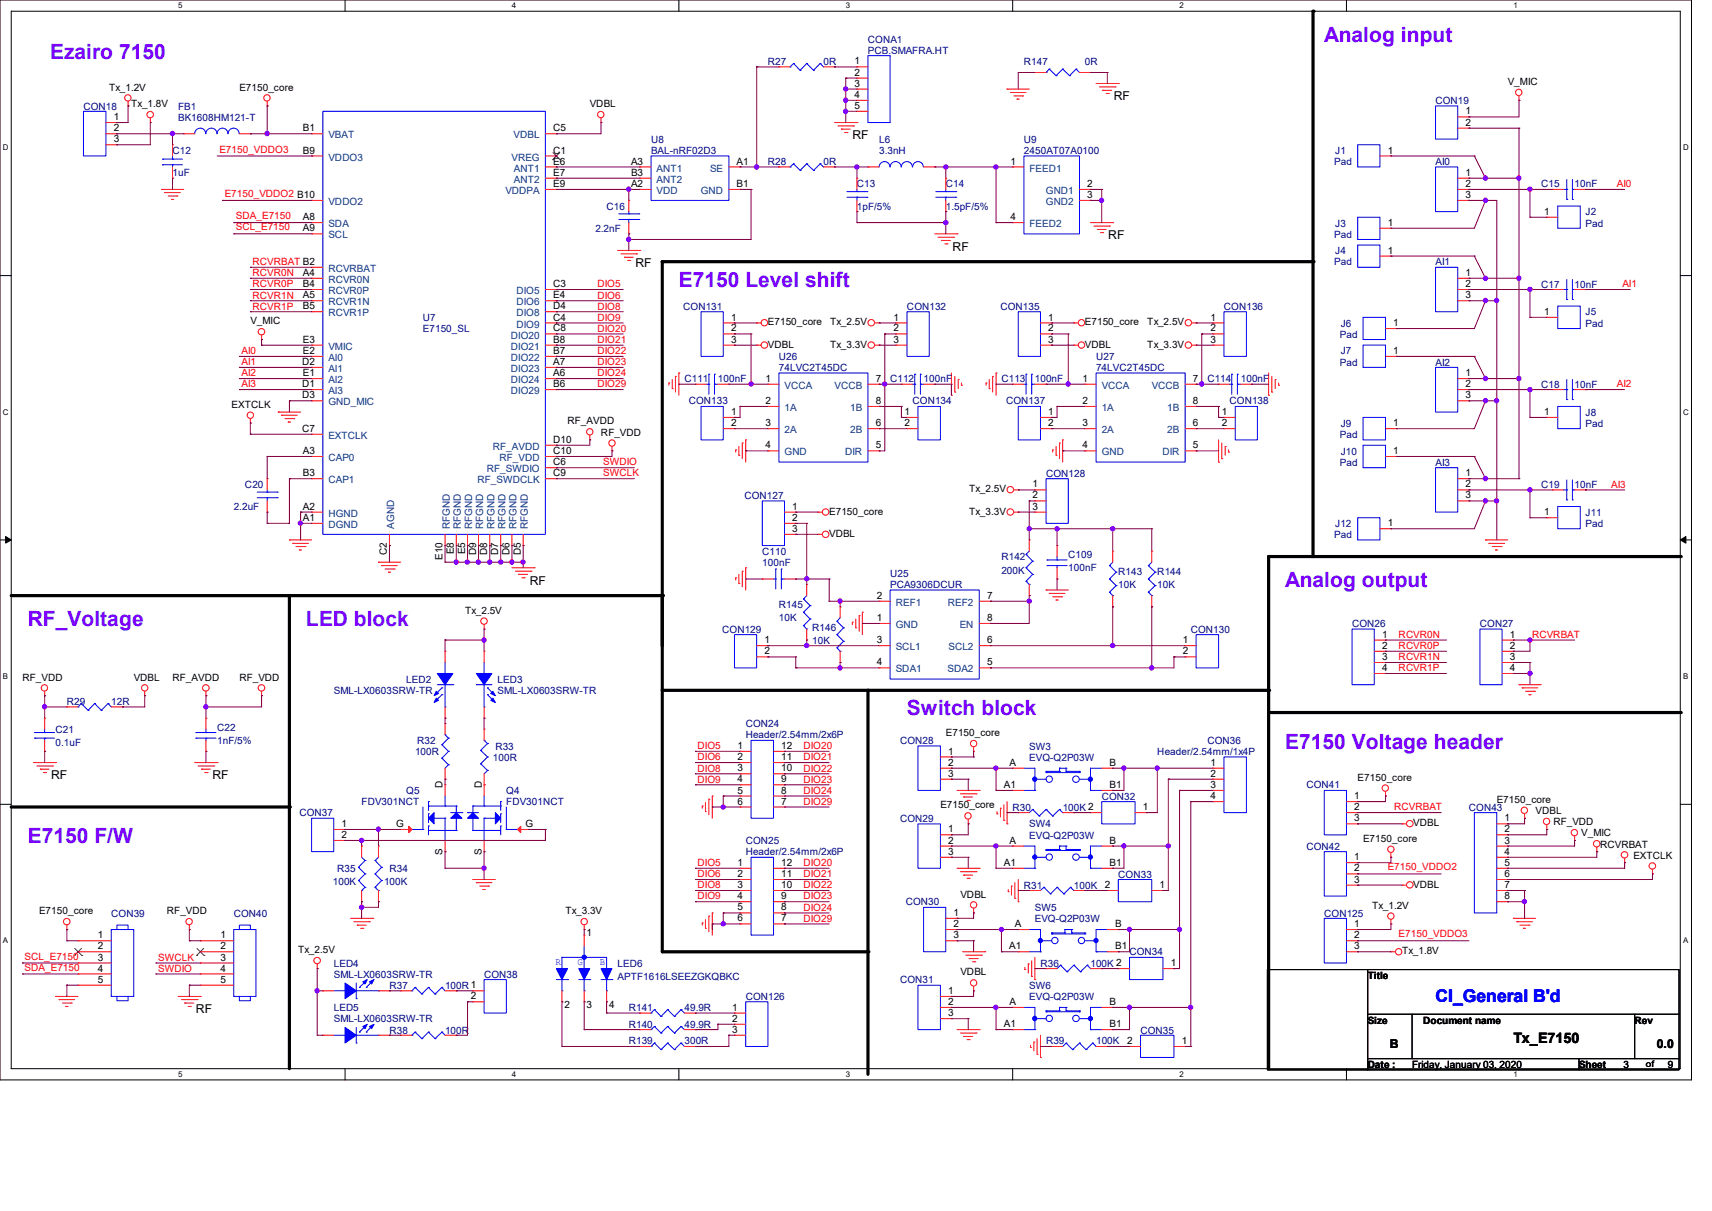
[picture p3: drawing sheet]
<svg xmlns="http://www.w3.org/2000/svg" width="297mm" height="210mm" viewBox="0 0 297 210" stroke-linecap="round" stroke-linejoin="round" font-family="sans-serif">
<defs><g id="words">
<g font-size="3.6" fill="#8000ff">
<text x="8.7" y="10.2">Ezairo 7150</text>
<text x="229.7" y="7.3">Analog input</text>
<text x="117.8" y="49.7">E7150 Level shift</text>
<text x="223" y="101.9">Analog output</text>
<text x="4.8" y="108.6">RF_Voltage</text>
<text x="53.1" y="108.6">LED block</text>
<text x="157.4" y="124">Switch block</text>
<text x="223" y="129.8">E7150 Voltage header</text>
<text x="4.8" y="146.3">E7150 F/W</text>
</g>
<text font-size="3" fill="#00f" x="249" y="173.7">CI_General B'd</text>
<text font-size="2.5" x="262.6" y="180.9">Tx_E7150</text>
<g font-size="2.1">
<text x="193.2" y="17.4">RF</text>
<text x="147.9" y="24.2">RF</text>
<text x="192.3" y="41.5">RF</text>
<text x="110.2" y="46.4">RF</text>
<text x="165.3" y="43.5">RF</text>
<text x="91.9" y="101.4">RF</text>
<text x="8.9" y="135.2">RF</text>
<text x="36.9" y="135.2">RF</text>
<text x="34" y="175.7">RF</text>
<text x="241.1" y="181.7">B</text>
<text x="287.4" y="181.7">0.0</text>
</g>
<g font-size="1.7" fill="#000080">
<text x="133.2" y="11.3">R27</text>
<text x="142.9" y="11.3">0R</text>
<text x="150.6" y="7.4">CONA1</text>
<text x="150.6" y="9.4">PCB.SMAFRA.HT</text>
<text x="177.6" y="11.3">R147</text>
<text x="188.2" y="11.3">0R</text>
<text x="14.5" y="19">CON18</text>
<text x="30.9" y="19">FB1</text>
<text x="30.9" y="20.9">BK1608HM121-T</text>
<text x="249" y="18">CON19</text>
<text x="29.9" y="26.7">C12</text>
<text x="112.9" y="24.8">U8</text>
<text x="112.9" y="26.7">BAL-nRF02D3</text>
<text x="133.2" y="28.7">R28</text>
<text x="142.9" y="28.7">0R</text>
<text x="152.5" y="24.8">L6</text>
<text x="152.5" y="26.7">3.3nH</text>
<text x="177.6" y="24.8">U9</text>
<text x="177.6" y="26.7">2450AT07A0100</text>
<text x="231.5" y="28.7">Pad</text>
<text x="231.6" y="26.7">J1</text>
<text x="249" y="28.7">AI0</text>
<text x="29.9" y="30.6">1uF</text>
<text x="148.7" y="32.5">C13</text>
<text x="164.1" y="32.5">C14</text>
<text x="267.4" y="32.5">C15</text>
<text x="273.2" y="32.5">10nF</text>
<text x="103.3" y="40.2">2.2nF</text>
<text x="105.2" y="36.4">C16</text>
<text x="148.7" y="36.4">1pF/5%</text>
<text x="164.1" y="36.4">1.5pF/5%</text>
<text x="231.5" y="41.2">Pad</text>
<text x="231.6" y="39.3">J3</text>
<text x="275.1" y="37.3">J2</text>
<text x="275.1" y="39.3">Pad</text>
<text x="231.5" y="46">Pad</text>
<text x="231.6" y="44.1">J4</text>
<text x="249" y="46">AI1</text>
<text x="118.5" y="53.8">CON131</text>
<text x="157.3" y="53.8">CON132</text>
<text x="173.6" y="53.8">CON135</text>
<text x="212.3" y="53.8">CON136</text>
<text x="267.4" y="49.9">C17</text>
<text x="273.2" y="49.9">10nF</text>
<text x="73.4" y="55.7">U7</text>
<text x="73.4" y="57.6">E7150_SL</text>
<text x="232.4" y="58.6">Pad</text>
<text x="232.6" y="56.6">J6</text>
<text x="275.1" y="54.7">J5</text>
<text x="275.1" y="56.6">Pad</text>
<text x="135.1" y="62.4">U26</text>
<text x="135.1" y="64.3">74LVC2T45DC</text>
<text x="190.2" y="62.4">U27</text>
<text x="190.2" y="64.3">74LVC2T45DC</text>
<text x="232.4" y="63.4">Pad</text>
<text x="232.6" y="61.5">J7</text>
<text x="249" y="63.4">AI2</text>
<text x="118.7" y="66.3">C111</text>
<text x="119.5" y="70.1">CON133</text>
<text x="124.5" y="66.3">100nF</text>
<text x="154.4" y="66.3">C112</text>
<text x="158.3" y="70.1">CON134</text>
<text x="160.2" y="66.3">100nF</text>
<text x="173.7" y="66.3">C113</text>
<text x="174.5" y="70.1">CON137</text>
<text x="179.5" y="66.3">100nF</text>
<text x="209.5" y="66.3">C114</text>
<text x="213.3" y="70.1">CON138</text>
<text x="215.3" y="66.3">100nF</text>
<text x="267.4" y="67.3">C18</text>
<text x="273.2" y="67.3">10nF</text>
<text x="232.4" y="75.9">Pad</text>
<text x="232.6" y="74">J9</text>
<text x="275.1" y="72.1">J8</text>
<text x="275.1" y="74">Pad</text>
<text x="181.5" y="82.7">CON128</text>
<text x="232.4" y="80.8">Pad</text>
<text x="232.6" y="78.8">J10</text>
<text x="249" y="80.8">AI3</text>
<text x="40.6" y="88.5">2.2uF</text>
<text x="42.5" y="84.6">C20</text>
<text x="129.2" y="86.6">CON127</text>
<text x="267.4" y="84.6">C19</text>
<text x="273.2" y="84.6">10nF</text>
<text x="275.1" y="89.4">J11</text>
<text x="231.5" y="93.3">Pad</text>
<text x="231.6" y="91.4">J12</text>
<text x="275.1" y="91.4">Pad</text>
<text x="132.2" y="96.2">C110</text>
<text x="132.2" y="98.1">100nF</text>
<text x="154.4" y="100.1">U25</text>
<text x="173.7" y="97.2">R142</text>
<text x="173.7" y="99.5">200K</text>
<text x="185.3" y="96.8">C109</text>
<text x="185.3" y="99.1">100nF</text>
<text x="194" y="99.7">R143</text>
<text x="200.8" y="99.7">R144</text>
<text x="135.1" y="105.5">R145</text>
<text x="135.1" y="107.8">10K</text>
<text x="154.4" y="102">PCA9306DCUR</text>
<text x="194" y="102">10K</text>
<text x="200.8" y="102">10K</text>
<text x="125.3" y="109.7">CON129</text>
<text x="140.9" y="109.3">R146</text>
<text x="140.9" y="111.7">10K</text>
<text x="206.6" y="109.7">CON130</text>
<text x="234.6" y="108.8">CON26</text>
<text x="256.7" y="108.8">CON27</text>
<text x="70.5" y="118.4">LED2</text>
<text x="86.3" y="118.4">LED3</text>
<text x="11.6" y="122.3">R29</text>
<text x="19.3" y="122.3">12R</text>
<text x="57.9" y="120.4">SML-LX0603SRW-TR</text>
<text x="86.3" y="120.4">SML-LX0603SRW-TR</text>
<text x="9.7" y="127.1">C21</text>
<text x="9.7" y="129.4">0.1uF</text>
<text x="37.7" y="126.7">C22</text>
<text x="37.7" y="129">1nF/5%</text>
<text x="72" y="131">100R</text>
<text x="72.4" y="129">R32</text>
<text x="85.5" y="131.9">100R</text>
<text x="85.9" y="130">R33</text>
<text x="129.4" y="126.2">CON24</text>
<text x="129.4" y="128.1">Header/2.54mm/2x6P</text>
<text x="156.2" y="129">CON28</text>
<text x="178.6" y="130">SW3</text>
<text x="178.6" y="131.9">EVQ-Q2P03W</text>
<text x="200.8" y="131">Header/2.54mm/1x4P</text>
<text x="209.5" y="129">CON36</text>
<text x="70.5" y="137.7">Q5</text>
<text x="87.8" y="137.7">Q4</text>
<text x="226.6" y="136.7">CON41</text>
<text x="51.9" y="141.6">CON37</text>
<text x="62.7" y="139.7">FDV301NCT</text>
<text x="87.8" y="139.7">FDV301NCT</text>
<text x="156.2" y="142.5">CON29</text>
<text x="175.7" y="140.6">R30</text>
<text x="178.6" y="143.5">SW4</text>
<text x="184.4" y="140.6">100K 2</text>
<text x="191.1" y="138.7">CON32</text>
<text x="254.8" y="140.6">CON43</text>
<text x="129.4" y="146.4">CON25</text>
<text x="129.4" y="148.3">Header/2.54mm/2x6P</text>
<text x="178.6" y="145.5">EVQ-Q2P03W</text>
<text x="226.6" y="147.4">CON42</text>
<text x="57.7" y="153.5">100K</text>
<text x="58.5" y="151.2">R35</text>
<text x="66.6" y="153.5">100K</text>
<text x="67.6" y="151.2">R34</text>
<text x="177.6" y="154.1">R31</text>
<text x="186.3" y="154.1">100K</text>
<text x="194" y="152.2">CON33</text>
<text x="19.3" y="159">CON39</text>
<text x="40.6" y="159">CON40</text>
<text x="157.1" y="157">CON30</text>
<text x="179.5" y="158">SW5</text>
<text x="179.5" y="159.9">EVQ-Q2P03W</text>
<text x="229.7" y="159">CON125</text>
<text x="57.9" y="167.6">LED4</text>
<text x="107.1" y="167.6">LED6</text>
<text x="180.5" y="167.6">R36</text>
<text x="189.2" y="167.6">100K 2</text>
<text x="196" y="165.7">CON34</text>
<text x="57.9" y="169.6">SML-LX0603SRW-TR</text>
<text x="67.6" y="171.5">R37</text>
<text x="77.2" y="171.5">100R1</text>
<text x="84" y="169.6">CON38</text>
<text x="107.1" y="170">APTF1616LSEEZGKQBKC</text>
<text x="129.4" y="173.4">CON126</text>
<text x="156.2" y="170.5">CON31</text>
<text x="178.6" y="171.5">SW6</text>
<text x="178.6" y="173.4">EVQ-Q2P03W</text>
<text x="57.9" y="175.3">LED5</text>
<text x="57.9" y="177.3">SML-LX0603SRW-TR</text>
<text x="67.6" y="179.2">R38</text>
<text x="77.2" y="179.2">100R</text>
<text x="109.1" y="178.3">R140</text>
<text x="109.1" y="175.3">R141</text>
<text x="118.7" y="178.3">49.9R</text>
<text x="118.7" y="175.3">49.9R</text>
<text x="197.9" y="179.2">CON35</text>
<text x="109.1" y="181.1">R139</text>
<text x="118.7" y="181.1">300R</text>
<text x="181.5" y="181.1">R39</text>
<text x="190.2" y="181.1">100K</text>
</g>
<g font-size="1.7">
<text x="148.2" y="11.2">1</text>
<text x="18.9" y="15.7">Tx_1.2V</text>
<text x="41.5" y="15.7">E7150_core</text>
<text x="148.2" y="13.1">2</text>
<text x="148.2" y="15">3</text>
<text x="148.2" y="17">4</text>
<text x="261.6" y="14.7">V_MIC</text>
<text x="19.7" y="20.8">1</text>
<text x="19.7" y="22.8">2</text>
<text x="22.8" y="18.6">Tx_1.8V</text>
<text x="52.5" y="22.8">B1</text>
<text x="96" y="22.8">C5</text>
<text x="102.3" y="18.6">VDBL</text>
<text x="148.2" y="18.9">5</text>
<text x="254.2" y="19.9">1</text>
<text x="254.2" y="21.8">2</text>
<text x="19.7" y="24.7">3</text>
<text x="52.5" y="26.6">B9</text>
<text x="96" y="26.6">C1</text>
<text x="96" y="28.5">E6</text>
<text x="109.5" y="28.5">A3</text>
<text x="127.8" y="28.5">A1</text>
<text x="175.3" y="28.5">1</text>
<text x="240.7" y="26.6">1</text>
<text x="96" y="30.5">E7</text>
<text x="96" y="32.4">E9</text>
<text x="109.5" y="30.5">B3</text>
<text x="109.5" y="32.4">A2</text>
<text x="127.8" y="32.4">B1</text>
<text x="188.6" y="32.4">2</text>
<text x="188.6" y="34.3">3</text>
<text x="254.2" y="30.5">1</text>
<text x="254.2" y="32.4">2</text>
<text x="254.2" y="34.3">3</text>
<text x="52.5" y="38.2">A8</text>
<text x="52.5" y="40.1">A9</text>
<text x="175.3" y="38.2">4</text>
<text x="240.7" y="39.2">1</text>
<text x="267.9" y="37.3">1</text>
<text x="52.5" y="47.8">A4</text>
<text x="240.7" y="44">1</text>
<text x="254.2" y="47.8">1</text>
<text x="52.5" y="51.7">A5</text>
<text x="52.5" y="49.8">B4</text>
<text x="52.5" y="53.6">B5</text>
<text x="96" y="49.8">C3</text>
<text x="96" y="53.6">D4</text>
<text x="96" y="51.7">E4</text>
<text x="254.2" y="49.8">2</text>
<text x="254.2" y="51.7">3</text>
<text x="43.4" y="56.3">V_MIC</text>
<text x="52.5" y="59.4">E3</text>
<text x="96" y="59.4">B8</text>
<text x="96" y="55.6">C4</text>
<text x="96" y="57.5">C8</text>
<text x="126.8" y="55.6">1</text>
<text x="126.8" y="57.5">2</text>
<text x="126.8" y="59.4">3</text>
<text x="133.2" y="56.4">E7150_core</text>
<text x="144" y="56.4">Tx_2.5V</text>
<text x="155" y="55.6">1</text>
<text x="155" y="57.5">2</text>
<text x="155" y="59.4">3</text>
<text x="181.9" y="55.6">1</text>
<text x="181.9" y="57.5">2</text>
<text x="181.9" y="59.4">3</text>
<text x="188.2" y="56.4">E7150_core</text>
<text x="199" y="56.4">Tx_2.5V</text>
<text x="210" y="55.6">1</text>
<text x="210" y="57.5">2</text>
<text x="210" y="59.4">3</text>
<text x="241.7" y="56.6">1</text>
<text x="267.9" y="54.6">1</text>
<text x="52.4" y="63.3">D2</text>
<text x="52.5" y="65.2">E1</text>
<text x="52.5" y="61.4">E2</text>
<text x="96" y="65.2">A6</text>
<text x="96" y="63.3">A7</text>
<text x="96" y="61.4">B7</text>
<text x="133.2" y="60.3">VDBL</text>
<text x="144" y="60.3">Tx_3.3V</text>
<text x="188.2" y="60.3">VDBL</text>
<text x="199" y="60.3">Tx_3.3V</text>
<text x="241.7" y="61.4">1</text>
<text x="254.2" y="65.2">1</text>
<text x="40.2" y="70.7">EXTCLK</text>
<text x="52.4" y="67.1">D1</text>
<text x="52.4" y="69.1">D3</text>
<text x="96" y="67.1">B6</text>
<text x="126.8" y="72">1</text>
<text x="132.8" y="70.1">2</text>
<text x="132.8" y="66.2">1</text>
<text x="151.9" y="70.1">8</text>
<text x="151.9" y="66.2">7</text>
<text x="156.9" y="72">1</text>
<text x="181.9" y="72">1</text>
<text x="187.8" y="70.1">2</text>
<text x="187.8" y="66.2">1</text>
<text x="207" y="70.1">8</text>
<text x="207" y="66.2">7</text>
<text x="212" y="72">1</text>
<text x="254.2" y="67.1">2</text>
<text x="254.2" y="69.1">3</text>
<text x="267.9" y="72">1</text>
<text x="52.4" y="74.9">C7</text>
<text x="96" y="76.8">D10</text>
<text x="98.5" y="73.6">RF_AVDD</text>
<text x="104.3" y="75.6">RF_VDD</text>
<text x="126.8" y="73.9">2</text>
<text x="132.8" y="73.9">3</text>
<text x="132.8" y="77.8">4</text>
<text x="151.9" y="73.9">6</text>
<text x="151.9" y="77.8">5</text>
<text x="156.9" y="73.9">2</text>
<text x="181.9" y="73.9">2</text>
<text x="187.8" y="73.9">3</text>
<text x="187.8" y="77.8">4</text>
<text x="207" y="73.9">6</text>
<text x="207" y="77.8">5</text>
<text x="212" y="73.9">2</text>
<text x="241.7" y="73.9">1</text>
<text x="52.5" y="78.7">A3</text>
<text x="52.5" y="82.6">B3</text>
<text x="96" y="80.7">C6</text>
<text x="96" y="82.6">C9</text>
<text x="96" y="78.7">C10</text>
<text x="241.7" y="78.7">1</text>
<text x="254.2" y="82.6">1</text>
<text x="52.5" y="88.4">A2</text>
<text x="137.5" y="88.4">1</text>
<text x="143.8" y="89.3">E7150_core</text>
<text x="168.1" y="85.4">Tx_2.5V</text>
<text x="168.1" y="89.3">Tx_3.3V</text>
<text x="179.1" y="84.5">1</text>
<text x="179.1" y="86.4">2</text>
<text x="179.1" y="88.4">3</text>
<text x="254.2" y="84.5">2</text>
<text x="254.2" y="86.4">3</text>
<text x="267.9" y="89.4">1</text>
<text x="52.5" y="90.3">A1</text>
<text x="137.5" y="90.3">2</text>
<text x="137.5" y="92.2">3</text>
<text x="143.8" y="93.1">VDBL</text>
<text x="240.7" y="91.3">1</text>
<text x="67.1" y="96.2" transform="rotate(-90 67.1 96.2)">C2</text>
<text x="76.8" y="97.1" transform="rotate(-90 76.8 97.1)">E10</text>
<text x="78.7" y="96.1" transform="rotate(-90 78.7 96.1)">E8</text>
<text x="80.7" y="96.1" transform="rotate(-90 80.7 96.1)">E5</text>
<text x="82.6" y="96.2" transform="rotate(-90 82.6 96.2)">D9</text>
<text x="84.5" y="96.2" transform="rotate(-90 84.5 96.2)">D8</text>
<text x="86.4" y="96.2" transform="rotate(-90 86.4 96.2)">D7</text>
<text x="88.4" y="96.2" transform="rotate(-90 88.4 96.2)">D6</text>
<text x="90.3" y="96.2" transform="rotate(-90 90.3 96.2)">D5</text>
<text x="80.7" y="106.4">Tx_2.5V</text>
<text x="152.1" y="103.8">2</text>
<text x="152.1" y="107.7">1</text>
<text x="171.2" y="107.7">8</text>
<text x="171.2" y="103.8">7</text>
<text x="132.6" y="111.5">1</text>
<text x="132.6" y="113.5">2</text>
<text x="152.1" y="111.5">3</text>
<text x="171.2" y="111.5">6</text>
<text x="205.2" y="111.5">1</text>
<text x="205.2" y="113.5">2</text>
<text x="239.8" y="110.6">1</text>
<text x="239.8" y="112.5">2</text>
<text x="262" y="110.6">1</text>
<text x="262" y="112.5">2</text>
<text x="3.9" y="118">RF_VDD</text>
<text x="23.2" y="118">VDBL</text>
<text x="29.9" y="118">RF_AVDD</text>
<text x="41.5" y="118">RF_VDD</text>
<text x="152.1" y="115.4">4</text>
<text x="171.2" y="115.4">5</text>
<text x="239.8" y="114.5">3</text>
<text x="239.8" y="116.4">4</text>
<text x="262" y="114.5">3</text>
<text x="262" y="116.4">4</text>
<text x="128" y="129.9">1</text>
<text x="128" y="131.8">2</text>
<text x="135.5" y="131.8">11</text>
<text x="135.5" y="129.9">12</text>
<text x="164.1" y="127.7">E7150_core</text>
<text x="164.5" y="130.8">1</text>
<text x="76.8" y="136.7" transform="rotate(-90 76.8 136.7)">D</text>
<text x="83.6" y="136.7" transform="rotate(-90 83.6 136.7)">D</text>
<text x="128" y="133.8">3</text>
<text x="128" y="135.7">4</text>
<text x="128" y="137.6">5</text>
<text x="135.5" y="137.6">8</text>
<text x="135.5" y="135.7">9</text>
<text x="135.5" y="133.8">10</text>
<text x="164.5" y="132.8">2</text>
<text x="164.5" y="134.7">3</text>
<text x="174.2" y="136.6">A1</text>
<text x="175.1" y="132.8">A</text>
<text x="192.5" y="132.8">B</text>
<text x="192.5" y="136.6">B1</text>
<text x="210" y="132.8">1</text>
<text x="210" y="134.7">2</text>
<text x="210" y="136.6">3</text>
<text x="235.5" y="135.4">E7150_core</text>
<text x="59.3" y="143.4">1</text>
<text x="68.7" y="143.4">G</text>
<text x="91.1" y="143.4">G</text>
<text x="128" y="139.5">6</text>
<text x="135.5" y="139.5">7</text>
<text x="163.1" y="140.2">E7150_core</text>
<text x="198.3" y="140.5">1</text>
<text x="210" y="138.6">4</text>
<text x="234.9" y="138.6">1</text>
<text x="234.9" y="140.5">2</text>
<text x="234.9" y="142.4">3</text>
<text x="245.2" y="143.3">VDBL</text>
<text x="259.7" y="139.3">E7150_core</text>
<text x="261" y="142.4">1</text>
<text x="266.4" y="141.2">VDBL</text>
<text x="269.5" y="143.1">RF_VDD</text>
<text x="59.3" y="145.3">2</text>
<text x="76.8" y="148.2" transform="rotate(-90 76.8 148.2)">S</text>
<text x="83.6" y="148.2" transform="rotate(-90 83.6 148.2)">S</text>
<text x="164.5" y="144.4">1</text>
<text x="164.5" y="146.3">2</text>
<text x="164.5" y="148.2">3</text>
<text x="175.1" y="146.3">A</text>
<text x="192.5" y="146.3">B</text>
<text x="234.9" y="149.2">1</text>
<text x="236.5" y="146">E7150_core</text>
<text x="261" y="144.4">2</text>
<text x="261" y="146.3">3</text>
<text x="261" y="148.2">4</text>
<text x="274.3" y="145">V_MIC</text>
<text x="277.6" y="147">RCVRBAT</text>
<text x="283.4" y="148.9">EXTCLK</text>
<text x="128" y="150.2">1</text>
<text x="128" y="152.1">2</text>
<text x="128" y="154">3</text>
<text x="128" y="156">4</text>
<text x="135.5" y="156">9</text>
<text x="135.5" y="154">10</text>
<text x="135.5" y="152.1">11</text>
<text x="135.5" y="150.2">12</text>
<text x="166.6" y="155.7">VDBL</text>
<text x="174.2" y="150.2">A1</text>
<text x="191.7" y="154">2</text>
<text x="192.5" y="150.2">B1</text>
<text x="201.2" y="154">1</text>
<text x="234.9" y="151.1">2</text>
<text x="234.9" y="153.1">3</text>
<text x="245.2" y="153.9">VDBL</text>
<text x="261" y="150.2">5</text>
<text x="261" y="152.1">6</text>
<text x="261" y="154">7</text>
<text x="261" y="156">8</text>
<text x="6.8" y="158.6">E7150_core</text>
<text x="29" y="158.6">RF_VDD</text>
<text x="98.1" y="158.6">Tx_3.3V</text>
<text x="128" y="157.9">5</text>
<text x="128" y="159.8">6</text>
<text x="135.5" y="159.8">7</text>
<text x="135.5" y="157.9">8</text>
<text x="165.4" y="158.8">1</text>
<text x="165.4" y="160.8">2</text>
<text x="176.1" y="160.8">A</text>
<text x="193.5" y="160.8">B</text>
<text x="234.9" y="160.8">1</text>
<text x="238" y="157.6">Tx_1.2V</text>
<text x="17" y="162.7">1</text>
<text x="17" y="164.6">2</text>
<text x="17" y="166.6">3</text>
<text x="38.2" y="162.7">1</text>
<text x="38.2" y="164.6">2</text>
<text x="38.2" y="166.6">3</text>
<text x="51.7" y="165.3">Tx_2.5V</text>
<text x="101.8" y="162.3">1</text>
<text x="165.4" y="162.7">3</text>
<text x="175.1" y="164.6">A1</text>
<text x="193.5" y="164.6">B1</text>
<text x="203.1" y="167.6">1</text>
<text x="234.9" y="162.7">2</text>
<text x="234.9" y="164.6">3</text>
<text x="243.2" y="165.5">Tx_1.8V</text>
<text x="17" y="168.5">4</text>
<text x="17" y="170.4">5</text>
<text x="38.2" y="168.5">4</text>
<text x="38.2" y="170.4">5</text>
<text x="81.7" y="173.3">2</text>
<text x="164.5" y="172.4">1</text>
<text x="166.6" y="169.2">VDBL</text>
<text x="237.3" y="169.8">Title</text>
<text x="97.9" y="174.8">2</text>
<text x="101.8" y="174.8">3</text>
<text x="105.7" y="174.8">4</text>
<text x="127" y="175.3">1</text>
<text x="127" y="177.2">2</text>
<text x="127" y="179.1">3</text>
<text x="164.5" y="174.3">2</text>
<text x="164.5" y="176.2">3</text>
<text x="174.2" y="178.1">A1</text>
<text x="175.1" y="174.3">A</text>
<text x="192.5" y="174.3">B</text>
<text x="192.5" y="178.1">B1</text>
<text x="237.3" y="177.5">Size</text>
<text x="246.9" y="177.5">Document name</text>
<text x="283.6" y="177.5">Rev</text>
<text x="195.5" y="181.1">2</text>
<text x="205" y="181.1">1</text>
<text x="237.3" y="185.2">Date :</text>
<text x="245" y="185.2">Friday, January 03, 2020</text>
<text x="273.9" y="185.2">Sheet</text>
<text x="281.6" y="185.2">3</text>
<text x="289.4" y="185.2">9</text>
</g>
<g font-size="1.7" fill="#f00">
<text x="38.1" y="26.5">E7150_VDDO3</text>
<text x="39" y="34.2">E7150_VDDO2 B10</text>
<text x="280.5" y="32.5">AI0</text>
<text x="40.9" y="38">SDA_E7150</text>
<text x="40.9" y="40">SCL_E7150</text>
<text x="43.8" y="46">RCVRBAT B2</text>
<text x="43.8" y="47.9">RCVR0N</text>
<text x="43.8" y="49.8">RCVR0P</text>
<text x="43.8" y="51.8">RCVR1N</text>
<text x="43.8" y="53.7">RCVR1P</text>
<text x="103.7" y="49.8">DIO5</text>
<text x="103.7" y="51.8">DIO6</text>
<text x="103.7" y="53.7">DIO8</text>
<text x="281.5" y="49.8">AI1</text>
<text x="103.7" y="55.6">DIO9</text>
<text x="103.7" y="57.5">DIO20</text>
<text x="103.7" y="59.5">DIO21</text>
<text x="41.9" y="61.4">AI0</text>
<text x="41.9" y="65.3">AI2</text>
<text x="41.9" y="63.3">AI1</text>
<text x="103.7" y="61.4">DIO22</text>
<text x="103.7" y="63.3">DIO23</text>
<text x="103.7" y="65.3">DIO24</text>
<text x="41.9" y="67.2">AI3</text>
<text x="103.7" y="67.2">DIO29</text>
<text x="280.5" y="67.2">AI2</text>
<text x="104.6" y="80.7">SWDIO</text>
<text x="104.6" y="82.6">SWCLK</text>
<text x="279.5" y="84.6">AI3</text>
<text x="242.6" y="110.6">RCVR0N</text>
<text x="242.6" y="112.6">RCVR0P</text>
<text x="265.8" y="110.6">RCVRBAT</text>
<text x="242.6" y="114.5">RCVR1N</text>
<text x="242.6" y="116.4">RCVR1P</text>
<text x="121" y="129.9">DIO5</text>
<text x="121" y="131.9">DIO6</text>
<text x="139.4" y="129.9">DIO20</text>
<text x="139.4" y="131.9">DIO21</text>
<text x="121" y="133.8">DIO8</text>
<text x="121" y="135.7">DIO9</text>
<text x="139.4" y="133.8">DIO22</text>
<text x="139.4" y="135.7">DIO23</text>
<text x="139.4" y="137.7">DIO24</text>
<text x="139.4" y="139.6">DIO29</text>
<text x="241.9" y="140.5">RCVRBAT</text>
<text x="121" y="150.2">DIO5</text>
<text x="121" y="152.1">DIO6</text>
<text x="121" y="154">DIO8</text>
<text x="121" y="156">DIO9</text>
<text x="139.4" y="150.2">DIO20</text>
<text x="139.4" y="152.1">DIO21</text>
<text x="139.4" y="154">DIO22</text>
<text x="139.4" y="156">DIO23</text>
<text x="240.7" y="151">E7150_VDDO2</text>
<text x="139.4" y="157.9">DIO24</text>
<text x="139.4" y="159.8">DIO29</text>
<text x="4.3" y="166.4">SCL_E7150</text>
<text x="27.4" y="166.6">SWCLK</text>
<text x="242.6" y="162.6">E7150_VDDO3</text>
<text x="4.3" y="168.3">SDA_E7150</text>
<text x="27.4" y="168.5">SWDIO</text>
</g>
<g font-size="1.7" fill="#004080">
<text x="57" y="24">VBAT</text>
<text x="57" y="27.9">VDDO3</text>
<text x="88.7" y="27.9">VREG</text>
<text x="89.1" y="24">VDBL</text>
<text x="89.2" y="29.8">ANT1</text>
<text x="113.9" y="29.8">ANT1</text>
<text x="123.2" y="29.8">SE</text>
<text x="178.6" y="29.8">FEED1</text>
<text x="57" y="35.6">VDDO2</text>
<text x="87.7" y="33.7">VDDPA</text>
<text x="89.2" y="31.7">ANT2</text>
<text x="113.9" y="31.7">ANT2</text>
<text x="113.9" y="33.7">VDD</text>
<text x="121.6" y="33.7">GND</text>
<text x="181.4" y="33.7">GND1</text>
<text x="181.4" y="35.6">GND2</text>
<text x="57" y="39.4">SDA</text>
<text x="57" y="41.4">SCL</text>
<text x="178.6" y="39.4">FEED2</text>
<text x="57" y="47.2">RCVRBAT</text>
<text x="57" y="49.1">RCVR0N</text>
<text x="57" y="53">RCVR1N</text>
<text x="57" y="51">RCVR0P</text>
<text x="89.6" y="51">DIO5</text>
<text x="89.6" y="53">DIO6</text>
<text x="57" y="54.9">RCVR1P</text>
<text x="88.6" y="58.7">DIO20</text>
<text x="89.6" y="56.8">DIO9</text>
<text x="89.6" y="54.9">DIO8</text>
<text x="57" y="64.5">AI1</text>
<text x="57" y="62.6">AI0</text>
<text x="57" y="60.7">VMIC</text>
<text x="88.6" y="64.5">DIO23</text>
<text x="88.6" y="62.6">DIO22</text>
<text x="88.6" y="60.7">DIO21</text>
<text x="57" y="68.4">AI3</text>
<text x="57" y="70.3">GND_MIC</text>
<text x="57" y="66.5">AI2</text>
<text x="88.6" y="66.5">DIO24</text>
<text x="88.6" y="68.4">DIO29</text>
<text x="136.1" y="71.3">1A</text>
<text x="136.1" y="67.4">VCCA</text>
<text x="144.8" y="67.4">VCCB</text>
<text x="147.5" y="71.3">1B</text>
<text x="191.1" y="71.3">1A</text>
<text x="191.1" y="67.4">VCCA</text>
<text x="199.8" y="67.4">VCCB</text>
<text x="202.5" y="71.3">1B</text>
<text x="57" y="76.1">EXTCLK</text>
<text x="136.1" y="75.1">2A</text>
<text x="147.5" y="75.1">2B</text>
<text x="191.1" y="75.1">2A</text>
<text x="202.5" y="75.1">2B</text>
<text x="57" y="80">CAP0</text>
<text x="57" y="83.8">CAP1</text>
<text x="82.8" y="83.8">RF_SWDCLK</text>
<text x="84.5" y="81.9">RF_SWDIO</text>
<text x="85.5" y="78">RF_AVDD</text>
<text x="86.7" y="80">RF_VDD</text>
<text x="136.1" y="79">GND</text>
<text x="146.6" y="79">DIR</text>
<text x="191.1" y="79">GND</text>
<text x="201.7" y="79">DIR</text>
<text x="57" y="89.6">HGND</text>
<text x="57" y="91.6">DGND</text>
<text x="68.4" y="91.7" transform="rotate(-90 68.4 91.7)">AGND</text>
<text x="78" y="91.7" transform="rotate(-90 78 91.7)">RFGND</text>
<text x="80" y="91.7" transform="rotate(-90 80 91.7)">RFGND</text>
<text x="81.9" y="91.7" transform="rotate(-90 81.9 91.7)">RFGND</text>
<text x="83.8" y="91.7" transform="rotate(-90 83.8 91.7)">RFGND</text>
<text x="85.8" y="91.7" transform="rotate(-90 85.8 91.7)">RFGND</text>
<text x="87.7" y="91.7" transform="rotate(-90 87.7 91.7)">RFGND</text>
<text x="89.6" y="91.7" transform="rotate(-90 89.6 91.7)">RFGND</text>
<text x="91.6" y="91.7" transform="rotate(-90 91.6 91.7)">RFGND</text>
<text x="155.4" y="105.1">REF1</text>
<text x="164.5" y="105.1">REF2</text>
<text x="155.4" y="112.8">SCL1</text>
<text x="155.4" y="108.9">GND</text>
<text x="164.5" y="112.8">SCL2</text>
<text x="166.5" y="108.9">EN</text>
<text x="155.4" y="116.6">SDA1</text>
<text x="164.4" y="116.6">SDA2</text>
</g>
<g font-size="1.7" fill="#00f">
<text x="96.4" y="167.4">R</text>
<text x="100.2" y="167.4">G</text>
<text x="104.1" y="167.4">B</text>
</g>
<text font-size="1.5" x="285.5" y="185">of</text>
<g font-size="1.4">
<text x="30.9" y="1.4">5</text>
<text x="88.8" y="1.4">4</text>
<text x="146.7" y="1.4">3</text>
<text x="204.6" y="1.4">2</text>
<text x="262.6" y="1.4">1</text>
<text x=".5" y="26.1">D</text>
<text x="292" y="26.1">D</text>
<text x=".5" y="71.9">C</text>
<text x="292" y="71.9">C</text>
<text x=".5" y="117.8">B</text>
<text x="292" y="117.8">B</text>
<text x=".5" y="163.6">A</text>
<text x="292" y="163.6">A</text>
<text x="30.9" y="186.8">5</text>
<text x="88.8" y="186.8">4</text>
<text x="146.7" y="186.8">3</text>
<text x="204.6" y="186.8">2</text>
<text x="262.6" y="186.8">1</text>
</g>
</g></defs>
<path d="M0 0h293.5v187.3h-293.5zM1.9 1.9h289.6v183.4h-289.6z" fill="none" stroke="#000" stroke-width=".17"/>
<g fill="#fff">
<path d="M30.9 .2h.8v1.5h-.8z"/>
<path d="M30.9 185.5h.8v1.6h-.8z"/>
</g>
<path d="M59.9 0v1.9M59.9 185.3v2" fill="none" stroke="#000" stroke-width=".17"/>
<g fill="#fff">
<path d="M88.8 .2h.8v1.5h-.8z"/>
<path d="M88.8 185.5h.8v1.6h-.8z"/>
</g>
<path d="M117.8 0v1.9M117.8 185.3v2" fill="none" stroke="#000" stroke-width=".17"/>
<g fill="#fff">
<path d="M146.7 .2h.8v1.5h-.8z"/>
<path d="M146.7 185.5h.8v1.6h-.8z"/>
</g>
<path d="M175.7 0v1.9M175.7 185.3v2" fill="none" stroke="#000" stroke-width=".17"/>
<g fill="#fff">
<path d="M204.6 .2h.8v1.5h-.8z"/>
<path d="M204.6 185.5h.8v1.6h-.8z"/>
</g>
<path d="M233.6 0v1.9M233.6 185.3v2" fill="none" stroke="#000" stroke-width=".17"/>
<g fill="#fff">
<path d="M262.6 .2h.7v1.5h-.7z"/>
<path d="M262.6 185.5h.7v1.6h-.7z"/>
<path d="M.5 24.8h1v1.6h-1z"/>
<path d="M292 24.8h1v1.6h-1z"/>
<path d="M.5 70.7h1v1.5h-1z"/>
<path d="M292 70.7h1v1.5h-1z"/>
</g>
<path d="M0 47.8h1.9M291.5 47.8h2" fill="none" stroke="#000" stroke-width=".17"/>
<g fill="#fff">
<path d="M.5 116.5h.9v1.6h-.9z"/>
<path d="M292 116.5h.9v1.6h-.9z"/>
</g>
<path d="M0 93.6h1.9M291.5 93.6h2" fill="none" stroke="#000" stroke-width=".17"/>
<path d="M1 93l.9 .6-.9 .6zM291.5 93.6l1-.6v1.2z" fill="#000" stroke="#000" stroke-width=".17"/>
<g fill="#fff">
<path d="M.5 162.4h.9v1.5h-.9z"/>
<path d="M292 162.4h.9v1.5h-.9z"/>
</g>
<path d="M0 139.5h1.9M291.5 139.5h2M219.9 168.1h71.4v17.4h-71.4zM237.3 168.1v17.4M237.3 175.9h54M245 175.9v7.7M283.6 175.9v7.7M237.3 183.6h54M273.9 183.6v1.9" fill="none" stroke="#000" stroke-width=".17"/>
<path d="M227.8 1.9v94.6M227.8 45.4h-112.9v119.7h35.7M291.5 96.5h-71.4v88.8M1.9 103.3h113M50.2 103.3v82M114.9 119.7h105.2M150.6 119.7v66.6M1.9 140h48.3M220.1 123.6h71.4" fill="none" stroke="#000" stroke-width=".55"/>
<g fill="#000">
<circle cx="227.8" cy="1.9" r=".28"/>
<circle cx="114.9" cy="45.4" r=".28"/>
<circle cx="227.8" cy="45.4" r=".28"/>
<circle cx="220.1" cy="96.5" r=".28"/>
<circle cx="291.5" cy="96.5" r=".28"/>
<circle cx="50.2" cy="103.3" r=".28"/>
<circle cx="114.9" cy="103.3" r=".28"/>
<circle cx="150.6" cy="119.7" r=".28"/>
<circle cx="220.1" cy="119.7" r=".28"/>
<circle cx="50.2" cy="140" r=".28"/>
<circle cx="291.5" cy="123.6" r=".28"/>
<circle cx="150.6" cy="165.1" r=".28"/>
</g>
<g fill="none" stroke="#f00" stroke-width=".17">
<path d="M22.2 18.4h.1M22.2 17.6v.8M46.4 18.4h.1M46.4 17.6v.8M135.1 11.6h.1M135.1 11.6h2M142.9 11.6h1.9M144.8 11.6h.1M148.7 11.6h.1M148.7 13.5h.1M148.7 15.5h.1M148.7 17.4h.1"/>
<path d="M148.7 19.3h.1M148.7 15.5h1.9M148.7 11.6h1.9M148.7 13.5h1.9M148.7 17.4h1.9M148.7 19.3h1.9M174.7 15.5h.1M174.7 15.5h3.9M175.3 16h.1M175.3 16h2.7M175.9 16.6h1.5M176.4 17.2h.1"/>
<path d="M176.4 17.2h.4M177.4 16.6h.1M179.5 12.6h.1M179.5 12.6h2M187.3 12.6h1.9M189.2 12.6h.1M190.2 14.5h3.8M190.8 15.1h2.7M191.3 15.7h.1M191.3 15.7h1.6M191.9 16.2h.4M192.3 16.2h.1"/>
<path d="M193.5 15.1h.1M194 14.5h.1M263.5 17.4h.1M263.5 16.6v.8M18.4 21.3h1.9M18.4 23.2h1.9M18.4 25.1h1.9M20.3 21.3h.1M20.3 23.2h.1M20.3 25.1h.1M26.1 21.3h.1M26.1 20.5v.8"/>
<path d="M28 32.9h.1M28 32.9h3.9M28.6 33.4h.1M28.6 33.4h2.7M29.2 34h1.5M29.8 34.6h.1M29.8 34.6h.3M29.9 30.9h.1M29.9 25.1h.1M29.9 25.1v2M29.9 29v1.9M30.7 34h.1"/>
<path d="M31.9 23.2h.1M31.9 23.2h1.9M41.5 23.2h1.9M43.4 23.2h.1M54.1 38.6h.1M54.1 23.2h.1M54.1 27.1h.1M54.1 34.8h.1M54.1 38.6h1.9M54.1 23.2h1.9M54.1 34.8h1.9M54.1 27.1h1.9"/>
<path d="M94.6 32.9h1.9M94.6 23.2h1.9M94.6 29h1.9M94.6 30.9h1.9M94.6 27.1h1.9M96.5 27.1h.1M96.5 23.2h.1M96.5 29h.1M96.5 30.9h.1M96.5 32.9h.1M104.3 21.3h.1M104.3 20.5v.8"/>
<path d="M109.1 34.8h.1M109.1 34.8v1.9M109.1 38.6v2M111 30.9h.1M111 29h.1M111 32.9h.1M111 32.9h1.9M111 29h1.9M111 30.9h1.9M126.4 32.9h2M126.4 29h2M128.4 29h.1"/>
<path d="M128.4 32.9h.1M135.1 29h.1M135.1 29h2M142.9 29h1.9M144.8 29h.1M144.8 21.3h3.9M145.4 21.8h2.7M146 22.4h.1M146 22.4h1.5M146.5 23h.4M146.9 23h.1M148.1 21.8h.1"/>
<path d="M148.7 21.3h.1M148.7 30.9h.1M148.7 36.7h.1M148.7 30.9v2M148.7 34.8v1.9M150.6 29h.1M150.6 29h1.9M160.2 29h2M162.2 29h.1M164.1 30.9h.1M164.1 36.7h.1M164.1 30.9v2"/>
<path d="M164.1 34.8v1.9M175.7 29h.1M175.7 38.6h.1M175.7 38.6h1.9M175.7 29h1.9M187.3 32.9h1.9M187.3 34.8h1.9M189.2 32.9h.1M189.2 34.8h.1M189.2 38.6h3.8M189.8 39.2h2.7M190.4 39.8h.1"/>
<path d="M190.4 39.8h1.5M192.5 39.2h.1M193 38.6h.1M239.4 27.1h1.9M239.4 39.6h1.9M241.3 27.1h.1M241.3 39.6h.1M252.9 32.9h1.9M252.9 20.3h1.9M252.9 22.2h1.9M252.9 30.9h1.9M252.9 34.8h1.9"/>
<path d="M254.8 20.3h.1M254.8 22.2h.1M254.8 30.9h.1M254.8 32.9h.1M254.8 34.8h.1M268.4 37.7h.1M268.4 37.7h1.9M269.3 32.9h.1M269.3 32.9h1.9M273.2 32.9h1.9M275.1 32.9h.1M45.4 58.9h.1"/>
<path d="M45.4 58.1v.8M54.1 48.3h.1M54.1 52.2h.1M54.1 40.6h.1M54.1 46.4h.1M54.1 50.2h.1M54.1 54.1h.1M54.1 59.9h.1M54.1 40.6h1.9M54.1 59.9h1.9M54.1 50.2h1.9M54.1 48.3h1.9"/>
<path d="M54.1 52.2h1.9M54.1 46.4h1.9M54.1 54.1h1.9M94.6 59.9h1.9M94.6 56h1.9M94.6 57.9h1.9M94.6 50.2h1.9M94.6 52.2h1.9M94.6 54.1h1.9M96.5 59.9h.1M96.5 50.2h.1M96.5 56h.1"/>
<path d="M96.5 57.9h.1M96.5 54.1h.1M96.5 52.2h.1M107.1 43.4h3.9M107.7 44h2.7M108.3 44.6h.1M108.3 44.6h1.6M108.9 45.2h.4M109.1 40.6h.1M109.3 45.2h.1M110.4 44h.1M111 43.4h.1"/>
<path d="M125.5 59.9h1.9M125.5 56h1.9M125.5 57.9h1.9M127.4 56h.1M127.4 57.9h.1M127.4 59.9h.1M131.3 59.9h.1M131.3 56h.1M131.3 59.9h.7M131.3 56h.7M151.8 59.9h.7M151.8 56h.7"/>
<path d="M152.5 56h.1M152.5 59.9h.1M155.4 56h.1M155.4 57.9h.1M155.4 59.9h.1M155.4 59.9h2M155.4 56h2M155.4 57.9h2M162.2 40.6h3.8M162.7 41.1h2.7M163.3 41.7h.1M163.3 41.7h1.6"/>
<path d="M163.9 42.3h.4M164.3 42.3h.1M165.4 41.1h.1M166 40.6h.1M180.5 59.9h2M180.5 56h2M180.5 57.9h2M182.5 56h.1M182.5 57.9h.1M182.5 59.9h.1M186.3 56h.1M186.3 59.9h.1"/>
<path d="M186.3 59.9h.8M186.3 56h.8M190.9 40.3h.4M191.3 40.3h.1M206.8 59.9h.7M206.8 56h.7M207.5 56h.1M207.5 59.9h.1M210.4 56h.1M210.4 57.9h.1M210.4 59.9h.1M210.4 59.9h1.9"/>
<path d="M210.4 56h1.9M210.4 57.9h1.9M239.4 44.4h1.9M240.4 57h1.9M241.3 44.4h.1M242.3 57h.1M252.9 50.2h1.9M252.9 48.3h1.9M252.9 52.2h1.9M254.8 48.3h.1M254.8 50.2h.1M254.8 52.2h.1"/>
<path d="M268.4 55h.1M268.4 55h1.9M269.3 50.2h.1M269.3 50.2h1.9M273.2 50.2h1.9M275.1 50.2h.1M43.4 73.4h.1M43.4 72.6v.8M48.3 71.5h.1M48.3 71.5h3.9M48.9 72h.1M48.9 72h2.7"/>
<path d="M49.4 72.6h1.6M50 73.2h.1M50 73.2h.4M51 72.6h.1M54.1 79.2h.1M54.1 75.3h.1M54.1 67.6h.1M54.1 63.7h.1M54.1 69.5h.1M54.1 65.7h.1M54.1 61.8h.1M54.1 67.6h1.9"/>
<path d="M54.1 79.2h1.9M54.1 61.8h1.9M54.1 65.7h1.9M54.1 69.5h1.9M54.1 63.7h1.9M54.1 75.3h1.9M94.6 67.6h1.9M94.6 79.2h1.9M94.6 61.8h1.9M94.6 65.7h1.9M94.6 63.7h1.9M94.6 77.2h1.9"/>
<path d="M96.5 65.7h.1M96.5 63.7h.1M96.5 67.6h.1M96.5 61.8h.1M96.5 79.2h.1M96.5 77.2h.1M102.3 76.3h.1M102.3 75.5v.8M106.2 78.2h.1M106.2 77.4v.8M116 66.4h.1M116 66.4v.4"/>
<path d="M116.6 67.4h.1M116.6 65.8v1.6M117.2 65.3h.1M117.2 65.3v2.7M117.8 64.7h.1M117.8 64.7v3.8M120.6 66.6h.1M120.6 66.6h2M124.5 66.6h1.9M125.5 74.3h1.9M125.5 72.4h1.9M126.4 66.6h.1"/>
<path d="M127.4 72.4h.1M127.4 74.3h.1M127.6 78h.1M127.6 78v.4M128.2 79h.1M128.2 77.4v1.6M128.8 76.8h.1M128.8 76.8v2.7M129.4 76.3h.1M129.4 76.3v3.8M133.2 70.5h.1M133.2 74.3h.1"/>
<path d="M133.2 66.6h.1M133.2 78.2h.1M133.2 70.5h1.9M133.2 74.3h1.9M133.2 66.6h1.9M133.2 78.2h1.9M150.6 70.5h1.9M150.6 74.3h1.9M150.6 66.6h1.9M150.6 78.2h1.9M152.5 70.5h.1M152.5 74.3h.1"/>
<path d="M152.5 66.6h.1M152.5 78.2h.1M156.4 66.6h.1M156.4 66.6h1.9M157.4 72.4h.1M157.4 74.3h.1M157.4 74.3h1.9M157.4 72.4h1.9M160.2 66.6h2M162.2 66.6h.1M165.1 68.5h.1M165.1 64.7v3.8"/>
<path d="M165.7 68h.1M165.7 65.3v2.7M166.2 65.8h.1M166.2 65.8v1.6M166.8 66.8h.1M166.8 66.4v.4M171.1 66.4h.1M171.1 66.4v.4M171.6 67.4h.1M171.6 65.8v1.6M172.2 65.3h.1M172.2 65.3v2.7"/>
<path d="M172.8 64.7h.1M172.8 64.7v3.8M175.7 66.6h.1M175.7 66.6h1.9M179.5 66.6h2M180.5 74.3h2M180.5 72.4h2M181.5 66.6h.1M182.5 72.4h.1M182.5 74.3h.1M182.6 78h.1M182.6 78v.4"/>
<path d="M183.2 79h.1M183.2 77.4v1.6M183.8 76.8h.1M183.8 76.8v2.7M184.4 76.3h.1M184.4 76.3v3.8M188.2 70.5h.1M188.2 74.3h.1M188.2 66.6h.1M188.2 78.2h.1M188.2 70.5h2M188.2 74.3h2"/>
<path d="M188.2 66.6h2M188.2 78.2h2M205.6 70.5h1.9M205.6 74.3h1.9M205.6 66.6h1.9M205.6 78.2h1.9M207.5 70.5h.1M207.5 74.3h.1M207.5 66.6h.1M207.5 78.2h.1M211.4 66.6h.1M211.4 76.3v3.8"/>
<path d="M211.4 66.6h1.9M212 79.5h.1M212 76.8v2.7M212.3 72.4h.1M212.3 74.3h.1M212.3 74.3h2M212.3 72.4h2M212.6 77.4h.1M212.6 77.4v1.6M213.1 78.4h.1M213.1 78v.4M215.3 66.6h1.9"/>
<path d="M217.2 66.6h.1M220.1 68.5h.1M220.1 64.7v3.8M220.6 68h.1M220.6 65.3v2.7M221.2 65.8h.1M221.2 65.8v1.6M221.8 66.8h.1M221.8 66.4v.4M240.4 74.3h1.9M240.4 79.2h1.9M240.4 61.8h1.9"/>
<path d="M242.3 79.2h.1M242.3 61.8h.1M242.3 74.3h.1M252.9 67.6h1.9M252.9 65.7h1.9M252.9 69.5h1.9M254.8 65.7h.1M254.8 67.6h.1M254.8 69.5h.1M268.4 72.4h.1M268.4 72.4h1.9M269.3 67.6h.1"/>
<path d="M269.3 67.6h1.9M273.2 67.6h1.9M275.1 67.6h.1M46.4 83h.1M46.4 88.8h.1M46.4 83v2M46.4 86.9v1.9M50.2 93.6h.1M50.2 93.6h3.9M50.8 94.2h.1M50.8 94.2h2.7M51.4 94.8h1.5"/>
<path d="M51.9 95.4h.1M51.9 95.4h.4M52.9 94.8h.1M54.1 90.8h.1M54.1 88.8h.1M54.1 83h.1M54.1 88.8h1.9M54.1 90.8h1.9M54.1 83h1.9M65.7 97.5h.1M65.7 97.5h3.8M66.2 98.1h.1"/>
<path d="M66.2 98.1h2.7M66.8 98.7h1.6M67.4 99.2h.1M67.4 99.2h.4M67.6 94.6h.1M67.6 92.7v1.9M68.4 98.7h.1M77.2 94.6h.1M77.2 92.7v1.9M79.2 94.6h.1M79.2 92.7v1.9M81.1 94.6h.1"/>
<path d="M81.1 92.7v1.9M83 94.6h.1M83 92.7v1.9M85 94.6h.1M85 92.7v1.9M86.9 94.6h.1M86.9 92.7v1.9M88.8 94.6h.1M88.8 98.5h3.9M88.8 92.7v1.9M89.4 99.1h2.7M90 99.6h.1"/>
<path d="M90 99.6h1.5M90.8 94.6h.1M90.8 92.7v1.9M92.1 99.1h.1M92.7 98.5h.1M94.6 83h1.9M94.6 81.1h1.9M96.5 81.1h.1M96.5 83h.1M128.2 99.6v1.6M128.8 99.1h.1M128.8 99.1v2.7"/>
<path d="M129.4 98.5h.1M129.4 98.5v3.8M136.1 88.8h1.9M136.1 92.7h1.9M136.1 90.8h1.9M138 88.8h.1M138 90.8h.1M138 92.7h.1M141.9 88.8h.1M141.9 92.7h.1M141.9 88.8h.8M141.9 92.7h.8"/>
<path d="M175.9 85h.8M175.9 88.8h.8M176.7 85h.1M176.7 88.8h.1M178.6 93.6h.1M178.6 93.6v2M179.5 85h.1M179.5 86.9h.1M179.5 88.8h.1M179.5 85h2M179.5 88.8h2M179.5 86.9h2"/>
<path d="M183.4 94.6h.1M183.4 94.6v1.9M183.4 98.5v1.9M193 95.6h.1M193 95.6v1.9M199.8 95.6h.1M199.8 95.6v1.9M211.4 80.1h.1M239.4 91.7h1.9M241.3 91.7h.1M252.9 85h1.9M252.9 83h1.9"/>
<path d="M252.9 86.9h1.9M254.8 83h.1M254.8 85h.1M254.8 86.9h.1M257.7 93.6h.1M257.7 93.6h3.9M258.3 94.2h.1M258.3 94.2h2.7M258.9 94.8h1.5M259.5 95.4h.1M259.5 95.4h.3M260.4 94.8h.1"/>
<path d="M268.4 89.8h.1M268.4 89.8h1.9M269.3 85h.1M269.3 85h1.9M273.2 85h1.9M275.1 85h.1M7.7 119.9v.7M25.1 119.9v.7M35.7 119.9v.7M45.4 119.9v.7M77.2 112.9h.1M77.2 112.9v2"/>
<path d="M84 109.1h.1M84 112.9h.1M84 108.3v.8M84 112.9v2M90.6 100.2h.3M90.9 100.2h.1M127.6 100.2h.1M127.6 100.2v.4M128.2 101.2h.1M131.3 112h1.9M131.3 113.9h1.9M132.2 100.4h.1"/>
<path d="M132.2 100.4h2M133.2 112h.1M133.2 113.9h.1M136.1 100.4h1.9M138 100.4h.1M140 101.3h.1M140 111h.1M140 101.3v2M140 109.1v1.9M145.8 105.2h.1M145.8 114.9h.1M145.8 105.2v1.9"/>
<path d="M145.8 112.9v2M147.9 107.9h.1M147.9 107.9v.4M148.5 108.9h.1M148.5 107.4v1.5M149.1 106.8h.1M149.1 106.8v2.7M149.6 106.2h.1M149.6 106.2v3.9M152.5 104.3h.1M152.5 112h.1M152.5 108.1h.1"/>
<path d="M152.5 115.8h.1M152.5 112h1.9M152.5 104.3h1.9M152.5 108.1h1.9M152.5 115.8h1.9M169.9 112h1.9M169.9 104.3h1.9M169.9 108.1h1.9M169.9 115.8h1.9M171.8 108.1h.1M171.8 112h.1M171.8 104.3h.1"/>
<path d="M171.8 115.8h.1M178.6 103.3h.1M178.6 101.3v2M181.5 102.3h.1M181.5 102.3h3.8M182 102.9h.1M182 102.9h2.7M182.6 103.5h1.6M183.2 104.1h.1M183.2 104.1h.4M183.4 100.4h.1M184.2 103.5h.1"/>
<path d="M193 105.2h.1M193 103.3v1.9M199.8 105.2h.1M199.8 103.3v1.9M205.6 112h.1M205.6 113.9h.1M205.6 112h1.9M205.6 113.9h1.9M238.4 111h2M238.4 112.9h2M238.4 114.9h2M238.4 116.8h2"/>
<path d="M240.4 111h.1M240.4 112.9h.1M240.4 114.9h.1M240.4 116.8h.1M260.6 111h2M260.6 112.9h2M260.6 114.9h2M260.6 116.8h2M262.6 111h.1M262.6 112.9h.1M262.6 114.9h.1M262.6 116.8h.1"/>
<path d="M263.5 118.7h.1M263.5 118.7h3.9M264.1 119.3h.1M264.1 119.3h2.7M264.7 119.9h1.5M266.2 119.9h.1M5.8 132.2h3.9M6.4 132.8h2.7M7 133.4h.1M7 133.4h1.5M7.5 134h.4M7.7 120.6h.1"/>
<path d="M7.7 130.3h.1M7.7 124.5h.1M7.7 124.5v1.9M7.7 128.4v1.9M7.9 134h.1M9.1 132.8h.1M9.7 132.2h.1M11.6 122.6h.1M11.6 122.6h1.9M19.3 122.6h2M21.3 122.6h.1M25.1 120.6h.1"/>
<path d="M33.8 132.2h3.9M34.4 132.8h2.7M35 133.4h.1M35 133.4h1.5M35.5 134h.4M35.7 120.6h.1M35.7 130.3h.1M35.7 124.5h.1M35.7 124.5v1.9M35.7 128.4v1.9M35.9 134h.1M37.1 132.8h.1"/>
<path d="M37.7 132.2h.1M45.4 120.6h.1M77.2 135.1h.1M77.2 125.5h.1M77.2 136.1h.1M77.2 124.5h.1M77.2 122.6v1.9M77.2 125.5v1.9M77.2 133.2v1.9M77.2 136.1v1.9M84 136.1h.1M84 126.4h.1"/>
<path d="M84 124.5h.1M84 122.6v1.9M84 126.4v2M84 134.2v3.8M121.8 139.8h.1M121.8 139.8v.4M122.4 139.2v1.6M123 138.6h.1M123 138.6v2.7M123.6 138h.1M123.6 138v3.9M128.4 130.3h.1"/>
<path d="M128.4 132.2h.1M128.4 134.2h.1M128.4 136.1h.1M128.4 138h.1M128.4 140h.1M128.4 132.2h1.9M128.4 130.3h1.9M128.4 134.2h1.9M128.4 136.1h1.9M128.4 138h1.9M128.4 140h1.9M134.2 132.2h1.9"/>
<path d="M134.2 130.3h1.9M134.2 134.2h1.9M134.2 136.1h1.9M134.2 138h1.9M134.2 140h1.9M136.1 140h.1M136.1 138h.1M136.1 136.1h.1M136.1 134.2h.1M136.1 132.2h.1M136.1 130.3h.1M163.2 133.2h1.9"/>
<path d="M163.2 135.1h1.9M163.2 131.3h1.9M165.1 131.3h.1M165.1 133.2h.1M165.1 135.1h.1M166 137.1h3.9M166.6 137.7h2.7M167.2 138.2h.1M167.2 138.2h1.5M167.8 138.8h.3M168.1 138.8h.1M168.9 130.3h.1"/>
<path d="M168.9 129.5v.8M169.3 137.7h.1M169.9 137.1h.1M174.2 139.6v2.7M174.7 139v3.9M175.7 133.2h.1M175.7 137.1h.1M175.7 137.1h1.9M175.7 133.2h1.9M191.1 137.1h1.9M191.1 133.2h1.9M193 133.2h.1"/>
<path d="M193 137.1h.1M210.4 133.2h.1M210.4 135.1h.1M210.4 137.1h.1M210.4 139h.1M210.4 137.1h1.9M210.4 133.2h1.9M210.4 135.1h1.9M210.4 139h1.9M233.6 139h1.9M235.5 139h.1M240.4 138h.1"/>
<path d="M240.4 137.3v.7M265.3 120.5h.1M265.3 120.5h.3M57.9 143.8h2M57.9 145.8h2M59.9 143.8h.1M59.9 145.8h.1M60.8 159.3h3.9M61.4 159.9h2.7M62.7 146.7h.1M62.7 156.4h.1M62.7 146.7v2"/>
<path d="M62.7 154.4v2M64.1 159.9h.1M64.7 159.3h.1M65.7 146.7h.1M65.7 156.4h.1M65.7 146.7v2M65.7 154.4v2M69.5 143.8h.1M69.5 143.8h2M77.2 147.7h.1M77.2 145.8v1.9M82 152.5h.1"/>
<path d="M82 152.5h3.9M82.6 153.1h.1M82.6 153.1h2.7M83.2 153.7h1.6M83.8 154.3h.1M83.8 154.3h.4M84 147.7h.1M84 145.8v1.9M84.8 153.7h.1M89.8 143.8h1.9M91.7 143.8h.1M122.4 140.8h.1"/>
<path d="M122.4 159.5v1.5M123 158.9h.1M123 158.9v2.7M123.6 158.3h.1M123.6 158.3v3.9M128.4 150.6h.1M128.4 152.5h.1M128.4 154.4h.1M128.4 156.4h.1M128.4 158.3h.1M128.4 150.6h1.9M128.4 152.5h1.9"/>
<path d="M128.4 154.4h1.9M128.4 156.4h1.9M128.4 158.3h1.9M134.2 150.6h1.9M134.2 152.5h1.9M134.2 154.4h1.9M134.2 156.4h1.9M134.2 158.3h1.9M136.1 158.3h.1M136.1 156.4h.1M136.1 154.4h.1M136.1 152.5h.1"/>
<path d="M136.1 150.6h.1M163.2 144.8h1.9M163.2 146.7h1.9M163.2 148.7h1.9M164.1 159.3h1.9M165.1 144.8h.1M165.1 146.7h.1M165.1 148.7h.1M166 159.3h.1M166 150.6h3.9M166.6 151.2h2.7M167.2 151.8h.1"/>
<path d="M167.2 151.8h1.5M167.8 152.3h.3M168 142.9h.1M168 142.1v.8M168.1 152.3h.1M168.9 158.3h.1M168.9 157.5v.8M169.3 151.2h.1M169.9 150.6h.1M173 141.1h.1M173 140.8v.3M173.6 140.2h.1"/>
<path d="M173.6 140.2v1.5M174.2 142.3h.1M174.7 142.9h.1M174.9 154.6h.1M174.9 154.3v.3M175.5 153.7h.1M175.5 153.7v1.5M175.7 146.7h.1M175.7 150.6h.1M175.7 150.6h1.9M175.7 146.7h1.9M176.1 155.8h.1"/>
<path d="M176.1 153.1v2.7M176.7 156.4h.1M176.7 140.9h.1M176.7 152.5v3.9M176.7 140.9h1.9M178.6 154.4h.1M178.6 154.4h1.9M184.4 140.9h1.9M186.3 140.9h.1M186.3 154.4h1.9M188.2 154.4h.1M189.2 140.9h.1"/>
<path d="M189.2 140.9h1.9M191.1 150.6h1.9M191.1 146.7h1.9M192.1 154.4h.1M192.1 154.4h1.9M193 146.7h.1M193 150.6h.1M196.9 140.9h1.9M198.8 140.9h.1M199.8 154.4h2M201.8 154.4h.1M233.6 142.9h1.9"/>
<path d="M233.6 153.5h1.9M233.6 140.9h1.9M233.6 149.6h1.9M233.6 151.6h1.9M235.5 149.6h.1M235.5 151.6h.1M235.5 153.5h.1M235.5 140.9h.1M235.5 142.9h.1M241.3 148.7h.1M241.3 147.9v.8M241.3 159.5v.7"/>
<path d="M243.2 142.9h.1M243.2 153.5h.1M243.2 142.9h.8M243.2 153.5h.8M259.7 150.6h1.9M259.7 142.9h1.9M259.7 152.5h1.9M259.7 154.4h1.9M259.7 144.8h1.9M259.7 146.7h1.9M259.7 148.7h1.9M259.7 156.4h1.9"/>
<path d="M261.6 142.9h.1M261.6 144.8h.1M261.6 146.7h.1M261.6 148.7h.1M261.6 150.6h.1M261.6 152.5h.1M261.6 154.4h.1M261.6 156.4h.1M262.6 159.3h.1M262.6 159.3h3.8M263.1 159.9h.1M263.1 159.9h2.8"/>
<path d="M264.5 141.9h.1M264.5 141.1v.8M268.4 143.8h.1M268.4 143v.8M273.2 145.8h.1M273.2 145v.8M277 147.7h.1M277 146.9v.8M281.9 149.6h.1M281.9 148.8v.8M286.7 151.6h.1M286.7 150.8v.8"/>
<path d="M9.7 172.8h.1M9.7 172.8h3.8M10.2 173.4h.1M10.2 173.4h2.8M10.8 173.9h1.6M11.4 174.5h.1M11.4 174.5h.4M11.6 161.2h.1M11.6 160.4v.8M12.4 173.9h.1M13.5 163.2h.1M13.5 165.1h.1"/>
<path d="M13.5 167h.1M13.5 168.9h.1M13.5 170.9h.1M13.5 165.1h5.8M13.5 163.2h5.8M13.5 167h5.8M13.5 168.9h5.8M13.5 170.9h5.8M30.9 172.8h3.9M31.5 173.4h2.7M32 173.9h.1M32 173.9h1.6"/>
<path d="M32.6 174.5h.4M32.9 161.2h.1M32.9 160.4v.8M33 174.5h.1M34.2 173.4h.1M34.8 172.8h.1M34.8 163.2h.1M34.8 165.1h.1M34.8 167h.1M34.8 168.9h.1M34.8 170.9h.1M34.8 165.1h5.8"/>
<path d="M34.8 163.2h5.8M34.8 167h5.8M34.8 168.9h5.8M34.8 170.9h5.8M55 168h.1M55 167.2v.8M56 171.8h.1M56 179.5h.1M56 171.8h1.9M56 179.5h1.9M62 160.4h.1M62 160.4h1.5"/>
<path d="M62.6 161h.3M62.9 161h.1M65.7 171.8h1.9M65.7 179.5h1.9M67.6 171.8h.1M67.6 179.5h.1M69.5 179.5h.1M69.5 171.8h.1M69.5 171.8h2M69.5 179.5h2M77.2 171.8h2M77.2 179.5h2"/>
<path d="M79.2 179.5h.1M79.2 171.8h.1M82 171.8h.1M82 173.7h.1M82 171.8h2M82 173.7h2M97.5 173.7h.1M97.5 171.8v1.9M101.3 161.2h.1M101.3 173.7h.1M101.3 162.2h.1M101.3 160.4v.8"/>
<path d="M101.3 162.2v1.9M101.3 171.8v1.9M105.2 173.7h.1M105.2 171.8v1.9M111 178.6h.1M111 175.7h.1M111 178.6h1.9M111 175.7h1.9M118.7 178.6h1.9M118.7 175.7h1.9M120.6 178.6h.1M120.6 175.7h.1"/>
<path d="M121.8 160.1h.1M121.8 160.1v.3M122.4 161h.1M127.4 175.7h.1M127.4 177.6h.1M127.4 179.5h.1M127.4 175.7h2M127.4 177.6h2M127.4 179.5h2M128.4 160.2h.1M128.4 160.2h1.9M134.2 160.2h1.9"/>
<path d="M136.1 160.2h.1M163.2 172.8h1.9M163.2 174.7h1.9M163.2 176.7h1.9M164.1 161.2h1.9M164.1 163.2h1.9M165.1 172.8h.1M165.1 174.7h.1M165.1 176.7h.1M166 161.2h.1M166 163.2h.1M166 178.6h3.9"/>
<path d="M166.6 179.2h2.7M167 165.1h3.9M167.2 179.7h.1M167.2 179.7h1.5M167.6 165.7h2.7M168.1 166.2h.1M168.1 166.2h1.6M168.7 166.8h.4M168.9 171.8h.1M168.9 171.1v.7M169.1 166.8h.1M169.3 179.2h.1"/>
<path d="M169.9 178.6h.1M170.3 165.7h.1M170.9 165.1h.1M175.7 174.7h.1M175.7 178.6h.1M175.7 178.6h1.9M175.7 174.7h1.9M176.7 161.2h.1M176.7 165.1h.1M176.7 165.1h1.9M176.7 161.2h1.9M177.8 168.1h.1"/>
<path d="M177.8 167.8v.3M178.4 167.2h.1M178.4 167.2v1.5M179 169.3h.1M179 166.6v2.7M179.5 169.9h.1M179.5 166v3.9M180.5 179.5v3.9M181.5 168h.1M181.5 168h1.9M189.2 168h1.9M191.1 168h.1"/>
<path d="M191.1 178.6h1.9M191.1 174.7h1.9M192.1 165.1h1.9M192.1 161.2h1.9M193 174.7h.1M193 178.6h.1M194 161.2h.1M194 165.1h.1M194 168h.1M194 168h2M201.8 168h1.9M203.7 168h.1"/>
<path d="M233.6 165.1h1.9M233.6 161.2h1.9M233.6 163.2h1.9M235.5 161.2h.1M235.5 163.2h.1M235.5 165.1h.1M241.3 160.2h.1M241.3 165.1h.1M241.3 165.1h.8M263.7 160.4h1.6M264.3 161h.1M264.3 161h.4"/>
<path d="M265.3 160.4h.1M111 181.5h.1M111 181.5h1.9M118.7 181.5h1.9M120.6 181.5h.1M167.8 180.3h.3M168.1 180.3h.1M178.8 181.7h.1M178.8 181.3v.4M179.4 180.7h.1M179.4 180.7v1.5M179.9 182.8h.1"/>
<path d="M179.9 180.1v2.7M180.5 183.4h.1M182.5 181.5h.1M182.5 181.5h1.9M190.2 181.5h1.9M192.1 181.5h.1M196 181.5h.1M196 181.5h1.9M203.7 181.5h1.9M205.6 181.5h.1"/>
<circle cx="22.2" cy="17" r=".55"/>
<circle cx="26.1" cy="19.9" r=".56"/>
<circle cx="46.3" cy="17" r=".55"/>
<circle cx="104.2" cy="19.9" r=".55"/>
<circle cx="263.5" cy="16" r=".55"/>
<circle cx="45.4" cy="57.5" r=".56"/>
<circle cx="132.6" cy="56" r=".56"/>
<circle cx="132.6" cy="59.8" r=".56"/>
<circle cx="151.2" cy="59.8" r=".56"/>
<circle cx="151.2" cy="56" r=".56"/>
<circle cx="187.6" cy="56" r=".55"/>
<circle cx="187.6" cy="59.8" r=".55"/>
<circle cx="206.2" cy="59.8" r=".55"/>
<circle cx="206.2" cy="56" r=".55"/>
<circle cx="43.4" cy="72" r=".55"/>
<circle cx="102.3" cy="74.9" r=".55"/>
<circle cx="106.2" cy="76.8" r=".55"/>
<circle cx="143.2" cy="88.8" r=".56"/>
<circle cx="143.2" cy="92.7" r=".56"/>
<circle cx="175.3" cy="84.9" r=".56"/>
<circle cx="175.3" cy="88.8" r=".56"/>
<circle cx="7.7" cy="119.3" r=".55"/>
<circle cx="25.1" cy="119.3" r=".55"/>
<circle cx="35.7" cy="119.3" r=".56"/>
<circle cx="45.4" cy="119.3" r=".56"/>
<circle cx="84" cy="107.7" r=".56"/>
<circle cx="168.9" cy="128.9" r=".55"/>
<circle cx="240.3" cy="136.7" r=".55"/>
<circle cx="11.6" cy="159.8" r=".56"/>
<circle cx="32.8" cy="159.8" r=".55"/>
<circle cx="101.3" cy="159.8" r=".55"/>
<circle cx="167.9" cy="141.5" r=".55"/>
<circle cx="168.9" cy="156.9" r=".55"/>
<circle cx="241.3" cy="147.3" r=".55"/>
<circle cx="241.3" cy="158.9" r=".55"/>
<circle cx="244.6" cy="142.8" r=".56"/>
<circle cx="244.6" cy="153.5" r=".56"/>
<circle cx="264.5" cy="140.5" r=".55"/>
<circle cx="268.3" cy="142.5" r=".55"/>
<circle cx="273.1" cy="144.4" r=".55"/>
<circle cx="277" cy="146.3" r=".56"/>
<circle cx="281.8" cy="148.3" r=".56"/>
<circle cx="286.7" cy="150.2" r=".56"/>
<circle cx="55" cy="166.6" r=".56"/>
<circle cx="168.9" cy="170.5" r=".55"/>
<circle cx="242.7" cy="165.1" r=".55"/>
</g>
<g fill="none" stroke="#00f" stroke-width=".17">
<path d="M14.5 19.3h3.9v7.8h-3.9zM56 19.3h38.6v73.4h-38.6zM137.1 11.6h.1M137.7 11h.1M137.7 11l1.1 1.2M137.7 11l-.6 .6M138.8 12.2h.1M140 11h.1M140 11l1.1 1.2M140 11l-1.2 1.2M141.1 12.2h.1M142.3 11h.1"/>
<path d="M142.3 11l.6 .6M142.3 11l-1.2 1.2M150.6 9.7h3.8v11.6h-3.8zM181.5 12.6h.1M182 12h.1M182 12l1.2 1.1M182 12l-.5 .6M183.2 13.1h.1M184.4 12h.1M184.4 12l1.1 1.1M184.4 12l-1.2 1.1M185.5 13.1h.1"/>
<path d="M186.7 12h.1M186.7 12l.6 .6M186.7 12l-1.2 1.1M249 18.4h3.9v5.7h-3.9zM28.2 27.6h.1M28.2 28.6h.1M28.2 27.6h3.5M28.2 28.6h3.5M29.9 28.6h.1M29.9 27.6h.1M29.9 27.1v.5M29.9 28.6v.4"/>
<path d="M35.7 23.2a.95 .95 0 0 0-1-1 .95 .95 0 0 0-.9 1M37.6 23.2a.95 .95 0 0 0-.9-1 .95 .95 0 0 0-1 1M39.5 23.2a.93 .93 0 0 0-.9-1 .93 .93 0 0 0-.9 1M41.5 23.2a.95 .95 0 0 0-1-1 .95 .95 0 0 0-.9 1M107.4 38.1h3.4M107.4 37.1h3.4M109.1 37.1h.1M109.1 38.1h.1M109.1 36.7v.4M109.1 38.1v.5M110.8 38.1h.1M110.8 37.1h.1"/>
<path d="M112.9 27.1h13.5v7.7h-13.5zM137.1 29h.1M137.7 28.4h.1M137.7 28.4l1.1 1.1M137.7 28.4l-.6 .6M138.8 29.5h.1M140 28.4h.1M140 28.4l1.1 1.1M140 28.4l-1.2 1.1M141.1 29.5h.1M142.3 28.4h.1M142.3 28.4l.6 .6"/>
<path d="M142.3 28.4l-1.2 1.1M146.9 34.2h3.5M146.9 33.2h3.5M148.7 33.2h.1M148.7 34.2h.1M148.7 32.9v.3M148.7 34.2v.6M150.4 34.2h.1M150.4 33.2h.1M152.5 29a.93 .93 0 0 1 1-1 .93 .93 0 0 1 .9 1M154.4 29a.95 .95 0 0 1 1-1 .95 .95 0 0 1 .9 1M156.4 29a.95 .95 0 0 1 .9-1 .95 .95 0 0 1 1 1"/>
<path d="M158.3 29a.93 .93 0 0 1 1-1 .93 .93 0 0 1 .9 1M162.3 34.2h3.5M162.3 33.2h3.5M164.1 33.2h.1M164.1 34.2h.1M164.1 32.9v.3M164.1 34.2v.6M165.8 34.2h.1M165.8 33.2h.1M177.6 27.1h9.7v13.5h-9.7zM235.5 25.1h3.9v3.9h-3.9zM235.5 37.7h3.9v3.8h-3.9z"/>
<path d="M249 29h3.9v7.7h-3.9zM270.3 35.7h3.9v3.9h-3.9zM271.2 32.9h.6M271.8 34.6h.1M271.8 32.9h.1M271.8 31.1v3.5M272.8 32.9h.1M272.8 34.6h.1M272.8 31.1v3.5M272.8 32.9h.4M121.6 54.1h3.9v7.7h-3.9zM157.4 54.1h3.8v7.7h-3.8z"/>
<path d="M176.7 54.1h3.8v7.7h-3.8zM212.3 54.1h3.9v7.7h-3.9zM235.5 42.5h3.9v3.9h-3.9zM236.5 59.9h3.9v3.8h-3.9zM236.5 55h3.9v3.9h-3.9zM249 46.4h3.9v7.7h-3.9zM270.3 53.1h3.9v3.9h-3.9zM271.2 50.2h.6M271.8 51.9h.1M271.8 50.2h.1M271.8 48.5v3.4M272.8 50.2h.1"/>
<path d="M272.8 51.9h.1M272.8 48.5v3.4M272.8 50.2h.4M121.6 70.5h3.9v5.8h-3.9zM122.6 66.6h.4M123 66.6h.1M123 64.9h.1M123 64.9v3.5M124 64.9h.1M124 66.6h.1M124 66.6h.5M124 64.9v3.5"/>
<path d="M135.1 64.7h15.5v15.4h-15.5zM158.3 66.6h.4M158.7 66.6h.1M158.7 64.9h.1M158.7 64.9v3.5M159.3 70.5h3.9v5.8h-3.9zM159.7 64.9h.1M159.7 66.6h.1M159.7 66.6h.5M159.7 64.9v3.5M176.7 70.5h3.8v5.8h-3.8zM177.6 66.6h.4"/>
<path d="M178 66.6h.1M178 64.9h.1M178 64.9v3.5M179 64.9h.1M179 66.6h.1M179 66.6h.5M179 64.9v3.5M190.2 64.7h15.4v15.4h-15.4zM213.3 66.6h.4M213.7 66.6h.1M213.7 64.9h.1M213.7 64.9v3.5"/>
<path d="M214.3 70.5h3.8v5.8h-3.8zM214.7 64.9h.1M214.7 66.6h.1M214.7 66.6h.6M214.7 64.9v3.5M236.5 77.2h3.9v3.9h-3.9zM236.5 72.4h3.9v3.9h-3.9zM249 63.7h3.9v7.8h-3.9zM270.3 70.5h3.9v3.8h-3.9zM271.2 67.6h.6M271.8 69.3h.1M271.8 67.6h.1"/>
<path d="M271.8 65.8v3.5M272.8 67.6h.1M272.8 69.3h.1M272.8 65.8v3.5M272.8 67.6h.4M44.6 86.3h3.5M44.6 85.3h3.5M46.4 85.3h.1M46.4 86.3h.1M46.4 85v.3M46.4 86.3v.6M48.1 86.3h.1"/>
<path d="M48.1 85.3h.1M132.2 86.9h3.9v7.7h-3.9zM134.6 98.7h.1M134.6 98.7v3.5M135.6 98.7h.1M135.6 98.7v3.5M178 96.1h.1M178 98.5h.1M178 96.1l1.2 1.2M178 98.5l1.2 1.1M178.6 95.6l-.6 .5M179.2 97.3h.1"/>
<path d="M179.2 99.6h.1M179.2 97.3l-1.2 1.2M179.2 99.6l-1.2 1.2M181.5 83h3.8v7.8h-3.8zM181.7 97.1h.1M181.7 98.1h.1M181.7 97.1h3.4M181.7 98.1h3.4M183.4 98.1h.1M183.4 97.1h.1M183.4 96.5v.6M183.4 98.1v.4"/>
<path d="M192.5 98.1h.1M192.5 98.1l1.1 1.1M193 97.5l-.5 .6M193.6 99.2h.1M193.6 99.2l-1.1 1.2M199.2 98.1h.1M199.2 98.1l1.2 1.1M199.8 97.5l-.6 .6M200.4 99.2h.1M200.4 99.2l-1.2 1.2M235.5 89.8h3.9v3.8h-3.9zM249 81.1h3.9v7.7h-3.9z"/>
<path d="M270.3 87.8h3.9v3.9h-3.9zM271.2 85h.6M271.8 86.7h.1M271.8 85h.1M271.8 83.2v3.5M272.8 85h.1M272.8 86.7h.1M272.8 85h.4M272.8 83.2v3.5M75.9 118.7h2.7M76.7 119.3h.1M76.7 119.3l-1.2 1.2"/>
<path d="M77.2 116.8h.1M77.2 114.9v1.9M77.2 118.7v3.9M78.6 118.7h.1M82.6 118.7h.1M82.6 118.7h2.7M84 116.8h.1M84 114.9v1.9M84 118.7v3.9M84.6 119.3h.1M84.6 119.3l1.1 1.2M127.4 110.1h3.9v5.7h-3.9z"/>
<path d="M134.2 100.4h.4M134.6 100.4h.1M135.6 100.4h.1M135.6 100.4h.5M139.4 103.9h.1M139.4 106.2h.1M139.4 108.5h.1M139.4 103.9l1.1 1.1M139.4 106.2l1.1 1.2M139.4 108.5l.6 .6M140 109.1h.1M140 103.3l-.6 .6"/>
<path d="M140.5 105h.1M140.5 107.4h.1M140.5 105l-1.1 1.2M140.5 107.4l-1.1 1.1M145.2 107.7h.1M145.2 110.1h.1M145.2 112.4h.1M145.2 107.7l1.1 1.2M145.2 110.1l1.1 1.1M145.2 112.4l.6 .5M145.8 112.9h.1M145.8 107.1l-.6 .6"/>
<path d="M146.3 108.9h.1M146.3 111.2h.1M146.3 108.9l-1.1 1.2M146.3 111.2l-1.1 1.2M154.4 102.3h15.5v15.5h-15.5zM178 100.8h.1M178 100.8l.6 .5M178.6 101.3h.1M192.5 100.4h.1M192.5 102.7h.1M192.5 100.4l1.1 1.2M192.5 102.7l.5 .6"/>
<path d="M193 103.3h.1M193.6 101.6h.1M193.6 101.6l-1.1 1.1M199.2 100.4h.1M199.2 102.7h.1M199.2 100.4l1.2 1.2M199.2 102.7l.6 .6M199.8 103.3h.1M200.4 101.6h.1M200.4 101.6l-1.2 1.1M207.5 110.1h3.9v5.7h-3.9zM234.6 109.1h3.8v9.6h-3.8z"/>
<path d="M256.8 109.1h3.8v9.6h-3.8zM6 127h.1M6 128h.1M6 127h3.5M6 128h3.5M7.7 128h.1M7.7 127h.1M7.7 126.4v.6M7.7 128v.4M13.5 122.6h.1M14.1 122h.1M14.1 122l1.2 1.2"/>
<path d="M14.1 122l-.6 .6M15.3 123.2h.1M16.4 122h.1M16.4 122l1.2 1.2M16.4 122l-1.1 1.2M17.6 123.2h.1M18.8 122h.1M18.8 122l.5 .6M18.8 122l-1.2 1.2M34 127h.1M34 128h.1M34 127h3.5"/>
<path d="M34 128h3.5M35.7 128h.1M35.7 127h.1M35.7 126.4v.6M35.7 128v.4M73.4 140v3.8M74.3 139h.1M74.3 139.8h.1M74.3 139v1.5M74.3 139.8h4.9M76.7 131.5h.1M76.7 129.2h.1"/>
<path d="M76.7 120.5h.1M76.7 131.5l1.1 1.1M76.7 129.2l1.1 1.1M76.7 120.5l-1.2 1.1M77.2 127.4h.1M77.2 139.8h.1M77.2 122.6h.1M77.2 127.4l.6 .6M77.2 138v1.8M77.8 132.6h.1M77.8 130.3h.1M77.8 128h.1"/>
<path d="M77.8 132.6l-.6 .6M77.8 130.3l-1.1 1.2M77.8 128l-1.1 1.2M79.2 139.8h.1M79.2 139.8v1.1M82 139.8h.1M82 139.8h4.9M82 139.8v1.1M83.4 132.5h.1M83.4 130.1h.1M83.4 132.5l1.2 1.1M83.4 130.1l1.2 1.2"/>
<path d="M84 128.4h.1M84 122.6h.1M84 139.8h.1M84 128.4l.6 .5M84 138v1.8M84.6 133.6h.1M84.6 131.3h.1M84.6 128.9h.1M84.6 120.5h.1M84.6 133.6l-.6 .6M84.6 131.3l-1.2 1.2M84.6 128.9l-1.2 1.2"/>
<path d="M84.6 120.5l1.1 1.1M86.9 139h.1M86.9 139.8h.1M86.9 139v1.5M87.8 140v3.8M130.3 128.4h3.9v13.5h-3.9zM159.3 129.4h3.9v7.7h-3.9zM177.6 133.2h1.9v3.9M177.6 137.1h1.9M179.5 135.1h.1M179.5 137.1h.1M179.5 135.1h2"/>
<path d="M181.5 133.8h.1M181.5 134h.1M181.5 134h5.8M181.5 133.8h2.3M181.5 133.8v.2M183.8 133.2h.1M183.8 133.8h.1M183.8 133.2h1.2M183.8 133.2v.6M185 133.8h.1M185 133.2h.1M185 133.8h2.3"/>
<path d="M185 133.2v.6M187.3 134h.1M187.3 133.8h.1M187.3 133.8v.2M187.3 135.1h1.9M189.2 135.1h.1M189.2 137.1h.1M189.2 137.1h1.9M191.1 139h5.8v3.9h-5.8zM191.1 133.2h-1.9v3.9M212.3 131.3h3.9v9.6h-3.9zM229.7 137.1h3.9v7.7h-3.9z"/>
<path d="M54.1 141.9h3.8v5.8h-3.8zM62.2 150.4h.1M62.2 152.7h.1M62.2 150.4l1.1 1.2M62.2 152.7l1.1 1.2M62.7 154.4h.1M62.7 148.7l.6 .5M63.3 149.2h.1M63.3 151.6h.1M63.3 153.9h.1M63.3 149.2l-1.1 1.2M63.3 151.6l-1.1 1.1"/>
<path d="M63.3 153.9l-.6 .5M65.1 149.2h.1M65.1 151.6h.1M65.1 153.9h.1M65.1 149.2l1.1 1.2M65.1 151.6l1.1 1.1M65.1 153.9l.6 .5M65.7 154.4h.1M65.7 148.7l-.6 .5M66.2 150.4h.1M66.2 152.7h.1M66.2 150.4l-1.1 1.2"/>
<path d="M66.2 152.7l-1.1 1.2M71.5 143.8h.1M71.5 143.8h1.9M73.4 143.8h.1M74.3 143.3h.1M74.3 141.1h.1M74.3 141.1v1.6M74.3 143.3v1.5M74.3 144h4.9M75.3 141.9h1.9M77.2 141.9h.1M77.2 145.8h.1"/>
<path d="M77.2 141.9v3.9M78.2 140.9h1.9M79.2 144h.1M79.2 141.9h.1M79.2 141.9v2.1M80.1 140.9h.1M81.1 140.9h.1M81.1 140.9h1.9M82 144h.1M82 141.9h.1M82 144h4.9M82 141.9v2.1"/>
<path d="M84 141.9h.1M84 145.8h.1M84 141.9h1.9M84 141.9v3.9M86.9 143.3h.1M86.9 141.1h.1M86.9 141.1v1.6M86.9 143.3v1.5M87.8 143.8h.1M87.8 143.8h2M89.8 143.8h.1M130.3 148.7h3.9v13.5h-3.9z"/>
<path d="M159.3 142.9h3.9v7.7h-3.9zM160.2 157.4h3.9v7.7h-3.9zM177.6 146.7h1.9v3.9M177.6 150.6h1.9M179.2 140.4h.1M179.2 140.4l-.6 .5M179.2 140.4l1.1 1.1M179.5 148.7h.1M179.5 150.6h.1M179.5 148.7h2M180.3 141.5h.1M181.1 153.9h.1"/>
<path d="M181.1 153.9l-.6 .5M181.1 153.9l1.1 1.1M181.5 147.3h.1M181.5 147.5h.1M181.5 140.4h.1M181.5 147.3v.2M181.5 147.5h5.8M181.5 147.3h2.3M181.5 140.4l-1.2 1.1M181.5 140.4l1.1 1.1M182.2 155h.1M182.6 141.5h.1"/>
<path d="M183.4 153.9h.1M183.4 153.9l-1.2 1.1M183.4 153.9l1.2 1.1M183.8 146.7h.1M183.8 147.3h.1M183.8 140.4h.1M183.8 146.7v.6M183.8 146.7h1.2M183.8 140.4l-1.2 1.1M183.8 140.4l.6 .5M184.4 140.9h.1M184.6 155h.1"/>
<path d="M185 147.3h.1M185 146.7h.1M185 146.7v.6M185 147.3h2.3M185.7 153.9h.1M185.7 153.9l-1.1 1.1M185.7 153.9l.6 .5M186.3 154.4h.1M187.3 147.5h.1M187.3 147.3h.1M187.3 147.3v.2M187.3 148.7h1.9"/>
<path d="M189.2 148.7h.1M189.2 150.6h.1M189.2 150.6h1.9M191.1 146.7h-1.9v3.9M194 152.5h5.8v3.9h-5.8zM229.7 159.3h3.9v7.7h-3.9zM229.7 147.7h3.9v7.7h-3.9zM255.8 140.9h3.9v17.4h-3.9zM19.3 161.2h3.9v11.6h-3.9zM20.3 161.2v-.8h1.9v.8M20.3 172.8v.8h1.9v-.8M40.6 161.2h3.8v11.6h-3.8z"/>
<path d="M41.5 161.2v-.8h1.9v.8M41.5 172.8v.8h1.9v-.8M57.9 171.8h2M57.9 179.5h2M59.9 171.8h.1M59.9 179.5h.1M61.8 173.2h.1M61.8 170.5v2.7M61.8 178.2v2.7M61.8 171.8h3.9M61.8 179.5h3.9M62.4 171.2h.1"/>
<path d="M62.4 179h.1M63.5 171.2h.1M63.5 179h.1M63.5 170.1l-1.1 1.1M63.5 177.8l-1.1 1.2M64.7 170.1l-1.2 1.1M64.7 177.8l-1.2 1.2M65.7 171.8h.1M65.7 179.5h.1M71.5 179.5h.1M71.5 171.8h.1M72 179h.1"/>
<path d="M72 171.2h.1M72 179l1.2 1.1M72 179l-.5 .5M72 171.2l1.2 1.2M72 171.2l-.5 .6M73.2 172.4h.1M74.3 179h.1M74.3 171.2h.1M74.3 179l1.2 1.1M74.3 179l-1.1 1.1M74.3 171.2l1.2 1.2M74.3 171.2l-1.1 1.2"/>
<path d="M75.5 172.4h.1M76.7 179h.1M76.7 171.2h.1M76.7 179l.5 .5M76.7 179l-1.2 1.1M76.7 171.2l.5 .6M76.7 171.2l-1.2 1.2M84 169.9h3.8v5.8h-3.8zM96.5 169.9h2M97.5 169.9h.1M97.5 171.8h.1M97.5 166h.1"/>
<path d="M97.5 166v5.8M97.5 166h7.7v5.8M98.5 169.9h.1M100.4 169.9h1.9M101.3 168h.1M101.3 171.8h.1M101.3 164.1v7.7M102.3 169.9h.1M104.3 169.9h1.9M105.2 169.9h.1M105.2 171.8h.1M106.2 169.9h.1"/>
<path d="M112.9 178.6h.1M112.9 175.7h.1M113.5 178h.1M113.5 175.1h.1M113.5 178l1.2 1.2M113.5 178l-.6 .6M113.5 175.1l1.2 1.2M113.5 175.1l-.6 .6M114.7 179.2h.1M114.7 176.3h.1M115.8 178h.1M115.8 175.1h.1"/>
<path d="M115.8 178l1.2 1.2M115.8 178l-1.1 1.2M115.8 175.1l1.2 1.2M115.8 175.1l-1.1 1.2M117 179.2h.1M117 176.3h.1M118.2 178h.1M118.2 175.1h.1M118.2 178l.5 .6M118.2 178l-1.2 1.2M118.2 175.1l.5 .6M118.2 175.1l-1.2 1.2"/>
<path d="M129.4 173.7h3.8v7.8h-3.8zM159.3 170.9h3.9v7.7h-3.9zM177.6 174.7h1.9v3.9M177.6 178.6h1.9M178.6 161.2h1.9v3.9M178.6 165.1h1.9M179.5 176.7h.1M179.5 178.6h.1M179.5 176.7h2M180.5 163.2h.1M180.5 165.1h.1M180.5 163.2h2"/>
<path d="M181.5 175.3h.1M181.5 175.5h.1M181.5 175.3v.2M181.5 175.5h5.8M181.5 175.3h2.3M182.5 161.8h.1M182.5 162h.1M182.5 162h5.7M182.5 161.8h2.2M182.5 161.8v.2M183.8 174.7h.1M183.8 175.3h.1"/>
<path d="M183.8 174.7v.6M183.8 174.7h1.2M184 167.4h.1M184 167.4l-.6 .6M184 167.4l1.1 1.1M184.7 161.2h.1M184.7 161.8h.1M184.7 161.2h1.2M184.7 161.2v.6M185 175.3h.1M185 174.7h.1M185 174.7v.6"/>
<path d="M185 175.3h2.3M185.1 168.5h.1M185.9 161.8h.1M185.9 161.2h.1M185.9 161.8h2.3M185.9 161.2v.6M186.3 167.4h.1M186.3 167.4l-1.2 1.1M186.3 167.4l1.2 1.1M187.3 175.5h.1M187.3 175.3h.1M187.3 175.3v.2"/>
<path d="M187.3 176.7h1.9M187.5 168.5h.1M188.2 162h.1M188.2 161.8h.1M188.2 161.8v.2M188.2 163.2h2M188.6 167.4h.1M188.6 167.4l-1.1 1.1M188.6 167.4l.6 .6M189.2 176.7h.1M189.2 178.6h.1M189.2 178.6h1.9"/>
<path d="M189.2 168h.1M190.2 163.2h.1M190.2 165.1h.1M190.2 165.1h1.9M191.1 174.7h-1.9v3.9M192.1 161.2h-1.9v3.9M196 166h5.8v3.9h-5.8zM197.9 179.5h5.8v3.9h-5.8zM61.8 180.9h.1M73.2 180.1h.1M75.5 180.1h.1M112.9 181.5h.1"/>
<path d="M113.5 180.9h.1M113.5 180.9l1.2 1.1M113.5 180.9l-.6 .6M114.7 182h.1M115.8 180.9h.1M115.8 180.9l1.2 1.1M115.8 180.9l-1.1 1.1M117 182h.1M118.2 180.9h.1M118.2 180.9l.5 .6M118.2 180.9l-1.2 1.1M185 180.9h.1"/>
<path d="M185 180.9l-.6 .6M185 180.9l1.1 1.1M186.1 182h.1M187.3 180.9h.1M187.3 180.9l-1.2 1.1M187.3 180.9l1.1 1.1M188.4 182h.1M189.6 180.9h.1M189.6 180.9l-1.2 1.1M189.6 180.9l.6 .6M190.2 181.5h.1"/>
<circle cx="182" cy="135.1" r=".55"/>
<circle cx="186.7" cy="135.1" r=".56"/>
<circle cx="182" cy="148.6" r=".55"/>
<circle cx="186.7" cy="148.6" r=".56"/>
<circle cx="182" cy="176.6" r=".55"/>
<circle cx="183" cy="163.1" r=".55"/>
<circle cx="186.7" cy="176.6" r=".56"/>
<circle cx="187.6" cy="163.1" r=".55"/>
</g>
<g fill="#00f" stroke="#00f" stroke-width=".17">
<path d="M74.3 141.9l1-1v2z"/>
<path d="M78.2 141.9l1-1 .9 1z"/>
<path d="M85.9 140.9l1 1-1 1z"/>
<path d="M82 140.9l1 1h-1.9z"/>
<path d="M59.9 170.5l1.9 1.3-1.9 1.4z" fill-rule="evenodd"/>
<path d="M64.1 170.3l.8-.4-.4 .7z" fill-rule="evenodd"/>
<path d="M62.9 170.3l.8-.4-.4 .7z" fill-rule="evenodd"/>
<path d="M82.6 116.8h2.7l-1.3 1.9z" fill-rule="evenodd"/>
<path d="M85.5 121.1l.4 .7-.8-.3z" fill-rule="evenodd"/>
<path d="M85.5 119.9l.4 .7-.8-.3z" fill-rule="evenodd"/>
<path d="M75.9 116.8h2.7l-1.4 1.9z" fill-rule="evenodd"/>
<path d="M75.7 121.1l.4 .4-.8 .3z" fill-rule="evenodd"/>
<path d="M75.7 119.9l.4 .4-.8 .3z" fill-rule="evenodd"/>
<path d="M59.9 178.2l1.9 1.3-1.9 1.4z" fill-rule="evenodd"/>
<path d="M64.1 178l.8-.4-.4 .8z" fill-rule="evenodd"/>
<path d="M62.9 178l.8-.4-.4 .8z" fill-rule="evenodd"/>
<path d="M96.5 168h2l-1 1.9z" fill-rule="evenodd"/>
<path d="M100.4 168h1.9l-1 1.9z" fill-rule="evenodd"/>
<path d="M104.3 168h1.9l-1 1.9z" fill-rule="evenodd"/>
<circle cx="189.2" cy="135.1" r=".37"/>
<circle cx="179.5" cy="135.1" r=".37"/>
<circle cx="189.2" cy="148.6" r=".37"/>
<circle cx="179.5" cy="148.6" r=".37"/>
<circle cx="190.1" cy="163.1" r=".37"/>
<circle cx="180.5" cy="163.1" r=".37"/>
<circle cx="101.4" cy="166" r=".37"/>
<circle cx="189.2" cy="176.6" r=".37"/>
<circle cx="179.5" cy="176.6" r=".37"/>
</g>
<g fill="#f00" stroke="#f00" stroke-width=".17">
<path d="M70.9 143.3l.6 .5-.6 .6z"/>
<path d="M89.8 143.8l.5-.5v1.1z"/>
</g>
<path d="M95.9 27.7h.1M95.9 26.5l1.3 1.2M97.1 26.5l-1.2 1.2M97.2 27.7h.1M12.9 165.7h.1M13 164.5l1.2 1.2M14.1 164.5l-1.2 1.2M14.2 165.7h.1M34.1 165.7h.1M34.2 164.5l1.2 1.2M35.3 164.5l-1.2 1.2M35.4 165.7h.1" fill="none" stroke="#804000" stroke-width=".17"/>
<g fill="none" stroke="#800040" stroke-width=".17">
<path d="M22.2 18.4h.1M22.2 18.4v2.9h-1.9M46.4 18.4h.1M46.4 18.4v4.8M131.3 11.6h.1M131.3 11.6h3.8M131.3 11.6v17.4M144.8 11.6h.1M144.8 11.6h3.9M146.7 13.5h.1M146.7 15.5h.1M146.7 17.4h.1"/>
<path d="M146.7 19.3h.1M146.7 13.5v7.8M146.7 13.5h2M146.7 15.5h2M146.7 17.4h2M146.7 19.3h2M176.7 12.6h.1M176.7 12.6v2.9M176.7 12.6h2.8M189.2 12.6h.1M189.2 12.6h2.9M192.1 12.6h.1"/>
<path d="M192.1 12.6v1.9M263.5 17.4h.1M263.5 17.4v2.9h-8.7M20.3 23.2h.1M20.3 21.3h.1M20.3 25.1h.1M20.3 23.2h11.6M26.1 21.3h.1M26.1 21.3v3.8h-5.8M29.9 30.9h.1M29.9 23.2h.1M29.9 23.2v1.9"/>
<path d="M29.9 30.9v2M37.7 27.1h16.4M38.6 34.8h.1M38.6 34.8h15.5M40.6 38.6h.1M40.6 38.6h13.5M43.4 23.2h.1M43.4 23.2h10.7M46.4 23.2h.1M54.1 27.1h.1M96.5 23.2h.1M96.5 29h.1"/>
<path d="M96.5 30.9h.1M96.5 32.9h.1M96.5 29h14.5M96.5 30.9h14.5M96.5 32.9h14.5M104.3 21.3h.1M104.3 21.3v1.9h-7.8M109.1 32.9h.1M109.1 32.9v1.9M128.4 32.9h.1M128.4 29h.1M128.4 29h6.7"/>
<path d="M128.4 32.9h1.9M130.3 32.9h.1M130.3 32.9v8.6h-21.2M131.3 29h.1M144.8 29h.1M144.8 29h5.8M148.7 29h.1M148.7 36.7h.1M148.7 38.6h.1M148.7 29v1.9M148.7 36.7v1.9M148.7 38.6h15.4"/>
<path d="M162.2 29h.1M162.2 29h13.5M164.1 29h.1M164.1 36.7h.1M164.1 38.6h.1M164.1 29v1.9M164.1 36.7v3.9M172.8 29h.1M172.8 38.6h.1M172.8 29v9.6M172.8 38.6h2.9M189.2 32.9h.1"/>
<path d="M189.2 34.8h.1M189.2 32.9h1.9M189.2 34.8h1.9M191.1 32.9h.1M191.1 34.8h.1M191.1 32.9v5.7M241.3 27.1h.1M241.3 39.6h.1M241.3 27.1h14.5M254.8 32.9h.1M254.8 30.9h.1M254.8 20.3h.1"/>
<path d="M254.8 22.2h.1M254.8 34.8h.1M254.8 30.9h8.7M254.8 32.9h14.5M254.8 34.8h4.9v58.8M254.8 22.2h8.7M255.8 27.1h.1M255.8 27.1l1.9 3.8M257.7 30.9h.1M257.7 34.8h.1M257.7 34.8l-1.9 4.8h-14.5M263.5 22.2h.1"/>
<path d="M263.5 22.2v60.8M265.4 37.7h.1M265.4 32.9h.1M265.4 37.7h3M265.4 32.9v4.8M275.1 32.9h.1M275.1 32.9h6.8M40.6 40.6h.1M40.6 40.6h13.5M43.4 46.4h.1M43.4 48.3h.1M43.4 50.2h.1"/>
<path d="M43.4 52.2h.1M43.4 54.1h.1M43.4 46.4h10.7M43.4 48.3h10.7M43.4 50.2h10.7M43.4 52.2h10.7M43.4 54.1h10.7M45.4 58.9h.1M45.4 59.9h.1M45.4 58.9v1M45.4 59.9h8.7M96.5 50.2h.1"/>
<path d="M96.5 52.2h.1M96.5 54.1h.1M96.5 56h.1M96.5 57.9h.1M96.5 59.9h.1M96.5 50.2h11.6M96.5 52.2h11.6M96.5 54.1h11.6M96.5 56h11.6M96.5 57.9h11.6M96.5 59.9h11.6M109.1 41.5h.1"/>
<path d="M109.1 40.6h.1M109.1 40.6v2.8M127.4 57.9h.1M127.4 56h.1M127.4 59.9h.1M127.4 56h3.9M127.4 57.9h2.9M127.4 59.9h3.9M130.3 57.9h.1M130.3 57.9v8.7M152.5 56h.1M152.5 59.9h.1"/>
<path d="M152.5 56h2.9M152.5 59.9h2.9M153.5 57.9h.1M153.5 57.9h1.9M153.5 57.9v20.3h-1M182.5 56h.1M182.5 57.9h.1M182.5 59.9h.1M182.5 56h3.8M182.5 57.9h2.8M182.5 59.9h3.8M185.3 57.9h.1"/>
<path d="M185.3 57.9v8.7M207.5 56h.1M207.5 59.9h.1M207.5 56h2.9M207.5 59.9h2.9M208.5 57.9h.1M208.5 57.9h1.9M208.5 57.9v8.7M241.3 44.4h.1M241.3 44.4h14.5M242.3 57h.1M254.8 48.3h.1"/>
<path d="M254.8 50.2h.1M254.8 52.2h.1M254.8 48.3h8.7M254.8 50.2h14.5M254.8 52.2h4.9M255.8 44.4h.1M255.8 44.4l1.9 3.9M257.7 52.2h.1M257.7 52.2l-1.9 4.8h-13.5M259.7 52.2h.1M263.5 48.3h.1M265.4 50.2h.1"/>
<path d="M265.4 55h.1M265.4 50.2v4.8M265.4 55h3M275.1 50.2h.1M275.1 50.2h7.7M41.5 61.8h.1M41.5 65.7h.1M41.5 67.6h.1M41.5 63.7h.1M41.5 61.8h12.6M41.5 63.7h12.6M41.5 65.7h12.6"/>
<path d="M41.5 67.6h12.6M43.4 73.4h.1M43.4 75.3h.1M43.4 73.4v1.9M43.4 75.3h10.7M46.4 79.2h.1M46.4 79.2h7.7M46.4 79.2v3.8M50.2 69.5h.1M50.2 69.5v2M50.2 69.5h3.9M96.5 61.8h.1"/>
<path d="M96.5 63.7h.1M96.5 65.7h.1M96.5 67.6h.1M96.5 77.2h.1M96.5 79.2h.1M96.5 61.8h11.6M96.5 63.7h11.6M96.5 65.7h11.6M96.5 67.6h11.6M102.3 76.3h.1M102.3 76.3v.9h-5.8M106.2 78.2h.1"/>
<path d="M106.2 78.2v1h-9.7M117.8 66.6h.1M117.8 66.6h2.8M126.4 66.6h.1M126.4 66.6h6.8M127.4 74.3h.1M127.4 72.4h.1M127.4 74.3h5.8M128.4 70.5h.1M128.4 70.5v1.9h-1M128.4 70.5h4.8M129.4 78.2h.1"/>
<path d="M129.4 78.2h3.8M130.3 66.6h.1M152.5 66.6h.1M152.5 70.5h.1M152.5 74.3h.1M152.5 78.2h.1M152.5 74.3h4.9M152.5 66.6h3.9M152.5 70.5h3.9M153.5 66.6h.1M156.4 70.5h.1M156.4 72.4h.1"/>
<path d="M156.4 72.4h1M156.4 70.5v1.9M162.2 66.6h.1M162.2 66.6h2.9M165.1 66.6h.1M165.1 66.6v1.9M172.8 66.6h.1M172.8 66.6h2.9M181.5 66.6h.1M181.5 66.6h6.7M182.5 72.4h.1M182.5 74.3h.1"/>
<path d="M182.5 74.3h5.7M183.4 70.5h.1M183.4 70.5v1.9h-.9M183.4 70.5h4.8M184.4 78.2h.1M184.4 78.2h3.8M185.3 66.6h.1M207.5 66.6h.1M207.5 70.5h.1M207.5 74.3h.1M207.5 78.2h.1M207.5 74.3h4.8"/>
<path d="M207.5 66.6h3.9M207.5 70.5h3.9M207.5 78.2h3.9M208.5 66.6h.1M211.4 70.5h.1M211.4 72.4h.1M211.4 72.4h.9M211.4 70.5v1.9M217.2 66.6h.1M217.2 66.6h2.9M242.3 61.8h.1M242.3 74.3h.1"/>
<path d="M242.3 79.2h.1M242.3 61.8h13.5M242.3 79.2h13.5M254.8 65.7h.1M254.8 67.6h.1M254.8 69.5h.1M254.8 65.7h8.7M254.8 67.6h14.5M254.8 69.5h4.9M255.8 61.8h.1M255.8 79.2h.1M255.8 61.8l1.9 3.9"/>
<path d="M255.8 79.2l1.9 3.8M257.7 69.5h.1M257.7 69.5l-1.9 4.8h-13.5M259.7 69.5h.1M263.5 65.7h.1M265.4 67.6h.1M265.4 72.4h.1M265.4 67.6v4.8M265.4 72.4h3M275.1 67.6h.1M275.1 67.6h6.8M46.4 88.8h.1"/>
<path d="M46.4 90.8h.1M46.4 88.8v2M50.2 83h.1M50.2 83v7.8h-3.8M50.2 83h3.9M52.2 88.8h.1M52.2 90.8h.1M52.2 88.8h1.9M52.2 88.8v4.8M52.2 90.8h1.9M67.6 94.6h.1M67.6 94.6v2.9"/>
<path d="M77.2 94.6h.1M77.2 97.5h.1M77.2 94.6v2.9M77.2 97.5h13.6M79.2 94.6h.1M79.2 97.5h.1M79.2 94.6v2.9M81.1 94.6h.1M81.1 97.5h.1M81.1 94.6v2.9M83 94.6h.1M83 97.5h.1"/>
<path d="M83 94.6v2.9M85 94.6h.1M85 97.5h.1M85 94.6v2.9M86.9 94.6h.1M86.9 97.5h.1M86.9 94.6v2.9M88.8 94.6h.1M88.8 97.5h.1M88.8 94.6v2.9M90.8 94.6h.1M90.8 97.5h.1"/>
<path d="M90.8 94.6v3.9M96.5 81.1h.1M96.5 83h.1M96.5 81.1h13.6M96.5 83h13.6M138 88.8h.1M138 92.7h.1M138 90.8h.1M138 88.8h3.9M138 90.8h2M138 92.7h3.9M140 90.8h.1"/>
<path d="M140 90.8v10.5M176.7 88.8h.1M176.7 85h.1M176.7 88.8h2.8M176.7 85h2.8M178.6 86.9h.1M178.6 91.7h.1M178.6 86.9h.9M178.6 91.7h21.2M178.6 86.9v6.7M183.4 91.7h.1M183.4 91.7v2.9"/>
<path d="M193 91.7h.1M193 91.7v3.9M199.8 91.7h.1M199.8 91.7v3.9M241.3 91.7h.1M254.8 83h.1M254.8 85h.1M254.8 86.9h.1M254.8 83h8.7M254.8 85h14.5M254.8 86.9h4.9M257.7 83h.1"/>
<path d="M257.7 86.9h.1M257.7 86.9l-1.9 4.8h-14.5M259.7 86.9h.1M263.5 83h.1M265.4 85h.1M265.4 89.8h.1M265.4 85v4.8M265.4 89.8h3M275.1 85h.1M275.1 85h6.8M77.2 111h.1M77.2 111v1.9"/>
<path d="M77.2 111h6.8M84 109.1h.1M84 111h.1M84 109.1v3.8M129.4 100.4h.1M129.4 100.4h2.8M133.2 112h.1M133.2 113.9h.1M133.2 112h19.3M133.2 113.9h4.8M138 100.4h.1M138 115.8h.1"/>
<path d="M138 113.9h.1M138 100.4h5.8M138 115.8h14.5M138 113.9v1.9M140 100.4h.1M140 111h.1M140 112h.1M140 111v1M143.8 100.4h.1M143.8 104.3h.1M143.8 104.3h8.7M143.8 100.4v3.9"/>
<path d="M145.8 104.3h.1M145.8 114.9h.1M145.8 115.8h.1M145.8 104.3v.9M145.8 114.9v.9M149.6 108.1h.1M149.6 108.1h2.9M171.8 104.3h.1M171.8 108.1h.1M171.8 112h.1M171.8 115.8h.1M171.8 104.3h6.8"/>
<path d="M171.8 112h33.8M178.6 104.3h.1M178.6 103.3h.1M178.6 103.3v4.8h-6.8M183.4 100.4h.1M183.4 100.4v1.9M193 105.2h.1M193 112h.1M193 105.2v6.8M199.8 105.2h.1M199.8 115.8h.1M199.8 105.2v10.6"/>
<path d="M203.7 113.9h.1M203.7 113.9v1.9h-31.9M203.7 113.9h1.9M240.4 111h.1M240.4 112.9h.1M240.4 114.9h.1M240.4 116.8h.1M240.4 111h10.6M240.4 112.9h10.6M240.4 114.9h10.6M240.4 116.8h10.6M262.6 111h.1"/>
<path d="M262.6 112.9h.1M262.6 114.9h.1M262.6 116.8h.1M262.6 111h10.6M262.6 114.9h2.8M262.6 116.8h2.8M265.4 111h.1M265.4 114.9h.1M265.4 116.8h.1M265.4 111v1.9h-2.8M265.4 114.9v3.8M7.7 120.6h.1"/>
<path d="M7.7 122.6h.1M7.7 130.3h.1M7.7 120.6v3.9M7.7 130.3v1.9M7.7 122.6h3.9M21.3 122.6h.1M25.1 120.6h.1M25.1 120.6v2h-3.8M35.7 120.6h.1M35.7 122.6h.1M35.7 130.3h.1M35.7 120.6v3.9"/>
<path d="M35.7 130.3v1.9M45.4 120.6h.1M45.4 120.6v2h-9.7M77.2 124.5h.1M77.2 135.1h.1M77.2 124.5v1M77.2 135.1v1M84 124.5h.1M84 124.5v1.9M120.6 130.3h.1M120.6 132.2h.1M120.6 134.2h.1"/>
<path d="M120.6 136.1h.1M120.6 130.3h7.8M120.6 132.2h7.8M120.6 134.2h7.8M120.6 136.1h7.8M123.6 140h.1M123.6 140h4.8M125.5 138h.1M125.5 140h.1M125.5 138h2.9M125.5 138v2M136.1 130.3h.1"/>
<path d="M136.1 132.2h.1M136.1 134.2h.1M136.1 136.1h.1M136.1 138h.1M136.1 140h.1M136.1 130.3h7.7M136.1 132.2h7.7M136.1 134.2h7.7M136.1 136.1h7.7M136.1 138h7.7M136.1 140h7.7M165.1 131.3h.1"/>
<path d="M165.1 133.2h.1M165.1 135.1h.1M165.1 133.2h10.6M165.1 135.1h2.9M165.1 131.3h3.8M168 135.1h.1M168 135.1v2M168.9 131.3h.1M168.9 130.3v1M172.8 133.2h.1M172.8 137.1h.1M172.8 133.2v3.9"/>
<path d="M172.8 137.1h2.9M193 133.2h.1M193 137.1h.1M193 133.2h17.4M195 133.2h.1M195 133.2v3.9h-2M200.8 133.2h.1M200.8 133.2v7.7h-2M202.7 135.1h.1M202.7 135.1v19.3h-.9M202.7 135.1h7.7M204.6 137.1h.1"/>
<path d="M204.6 137.1v30.9h-.9M204.6 137.1h5.8M206.6 139h.1M206.6 139h3.8M206.6 139v42.5M235.5 139h.1M240.4 138h.1M240.4 138v1h-4.9M59.9 143.8h.1M59.9 145.8h.1M59.9 143.8h9.6M62.7 157.4h.1"/>
<path d="M62.7 156.4h.1M62.7 145.8h.1M62.7 145.8v.9M62.7 156.4v2.9M65.7 143.8h.1M65.7 156.4h.1M65.7 143.8v2.9M65.7 156.4v1h-3M77.2 147.7h.1M77.2 150.6h.1M77.2 147.7v2.9M77.2 150.6h6.8"/>
<path d="M84 147.7h.1M84 150.6h.1M84 147.7v4.8M91.7 143.8h.1M91.7 143.8h2.9M94.6 143.8h.1M94.6 143.8v2h-34.7M120.6 150.6h.1M120.6 152.5h.1M120.6 154.4h.1M120.6 156.4h.1M120.6 150.6h7.8"/>
<path d="M120.6 152.5h7.8M120.6 154.4h7.8M120.6 156.4h7.8M125.5 158.3h.1M125.5 158.3v1.9M125.5 158.3h2.9M136.1 150.6h.1M136.1 152.5h.1M136.1 154.4h.1M136.1 156.4h.1M136.1 158.3h.1M136.1 150.6h7.7"/>
<path d="M136.1 152.5h7.7M136.1 154.4h7.7M136.1 156.4h7.7M136.1 158.3h7.7M165.1 144.8h.1M165.1 146.7h.1M165.1 148.7h.1M165.1 146.7h10.6M165.1 148.7h2.9M166 159.3h.1M168 142.9h.1M168 148.7h.1"/>
<path d="M168 142.9v1.9h-2.9M168 148.7v1.9M168.9 158.3h.1M168.9 158.3v1h-2.9M172.8 146.7h.1M172.8 150.6h.1M172.8 146.7v3.9M172.8 150.6h2.9M174.7 140.9h.1M174.7 140.9h2M176.7 154.4h.1M176.7 154.4h1.9"/>
<path d="M186.3 140.9h.1M186.3 140.9h2.9M188.2 154.4h.1M188.2 154.4h3.9M193 146.7h.1M193 150.6h.1M193 146.7h9.7M195 146.7h.1M195 146.7v3.9h-2M198.8 140.9h.1M201.8 154.4h.1M202.7 146.7h.1"/>
<path d="M235.5 140.9h.1M235.5 142.9h.1M235.5 149.6h.1M235.5 151.6h.1M235.5 153.5h.1M235.5 140.9h14.5M235.5 142.9h7.7M235.5 151.6h14.5M235.5 153.5h7.7M241.3 148.7h.1M241.3 148.7v.9h-5.8M261.6 142.9h.1"/>
<path d="M261.6 144.8h.1M261.6 146.7h.1M261.6 148.7h.1M261.6 150.6h.1M261.6 152.5h.1M261.6 154.4h.1M261.6 156.4h.1M261.6 154.4h2.9M261.6 156.4h2.9M264.5 141.9h.1M264.5 154.4h.1M264.5 156.4h.1"/>
<path d="M264.5 141.9v1h-2.9M264.5 154.4v4.9M268.4 143.8h.1M268.4 143.8v1h-6.8M273.2 145.8h.1M273.2 145.8v.9h-11.6M277 147.7h.1M277 147.7v1h-15.4M281.9 149.6h.1M281.9 149.6v1h-20.3M286.7 151.6h.1M286.7 151.6v.9h-25.1"/>
<path d="M3.9 167h.1M3.9 168.9h.1M3.9 167h9.6M3.9 168.9h9.6M11.6 161.2h.1M11.6 163.2h.1M11.6 170.9h.1M11.6 163.2h1.9M11.6 161.2v2M11.6 170.9v1.9M11.6 170.9h1.9M27.1 167h.1"/>
<path d="M27.1 168.9h.1M27.1 167h7.7M27.1 168.9h7.7M32.9 161.2h.1M32.9 163.2h.1M32.9 170.9h.1M32.9 163.2h1.9M32.9 161.2v2M32.9 170.9v1.9M32.9 170.9h1.9M55 168h.1M55 171.8h.1"/>
<path d="M55 179.5h.1M55 168v11.5M55 171.8h1M55 179.5h1M67.6 171.8h.1M67.6 179.5h.1M67.6 171.8h1.9M67.6 179.5h1.9M79.2 171.8h.1M79.2 179.5h.1M79.2 171.8h2.8M81.1 173.7h.1"/>
<path d="M81.1 173.7v5.8h-1.9M81.1 173.7h.9M97.5 173.7h.1M97.5 173.7v7.8M101.3 173.7h.1M101.3 178.6h.1M101.3 161.2h.1M101.3 178.6h9.7M101.3 161.2v1M101.3 173.7v4.9M105.2 173.7h.1M105.2 175.7h.1"/>
<path d="M105.2 173.7v2M105.2 175.7h5.8M120.6 175.7h.1M120.6 178.6h.1M120.6 175.7h6.8M123.6 160.2h.1M123.6 160.2v1M123.6 160.2h4.8M124.5 177.6h.1M124.5 177.6v1h-3.9M124.5 177.6h2.9M125.5 160.2h.1"/>
<path d="M126.4 179.5h.1M126.4 179.5h1M126.4 179.5v2h-5.8M136.1 160.2h.1M136.1 160.2h7.7M165.1 172.8h.1M165.1 174.7h.1M165.1 176.7h.1M165.1 174.7h10.6M165.1 176.7h2.9M166 161.2h.1M166 163.2h.1"/>
<path d="M166 161.2h10.7M166 163.2h2.9M168 176.7h.1M168 176.7v1.9M168.9 163.2h.1M168.9 171.8h.1M168.9 163.2v1.9M168.9 171.8v1h-3.8M172.8 174.7h.1M172.8 178.6h.1M172.8 174.7v3.9M172.8 178.6h2.9"/>
<path d="M173.7 161.2h.1M173.7 165.1h.1M173.7 161.2v3.9M173.7 165.1h3M179.5 168h.1M179.5 168h2M191.1 168h.1M191.1 168h2.9M193 174.7h.1M193 178.6h.1M193 174.7h13.6M194 161.2h.1"/>
<path d="M194 165.1h.1M194 161.2h10.6M196 161.2h.1M196 174.7h.1M196 161.2v3.9h-2M196 174.7v3.9h-3M203.7 168h.1M204.6 161.2h.1M206.6 174.7h.1M235.5 161.2h.1M235.5 163.2h.1M235.5 165.1h.1"/>
<path d="M235.5 163.2h19.3M235.5 165.1h5.8M241.3 160.2h.1M241.3 160.2v1h-5.8M97.5 181.5h.1M97.5 181.5h13.5M120.6 181.5h.1M180.5 181.5h.1M180.5 181.5h2M192.1 181.5h.1M192.1 181.5h3.9M205.6 181.5h.1"/>
<path d="M205.6 181.5h1M206.6 181.5h.1"/>
</g>
<g fill="#f0f" stroke="#f0f" stroke-width=".17">
<circle cx="29.9" cy="23.2" r=".37"/>
<circle cx="164.1" cy="29" r=".37"/>
<circle cx="172.8" cy="29" r=".37"/>
<circle cx="109.1" cy="32.8" r=".37"/>
<circle cx="191.1" cy="34.7" r=".37"/>
<circle cx="164.1" cy="38.6" r=".37"/>
<circle cx="109.1" cy="41.5" r=".37"/>
<circle cx="52.1" cy="90.7" r=".37"/>
<circle cx="79.1" cy="97.5" r=".37"/>
<circle cx="81.1" cy="97.5" r=".37"/>
<circle cx="83" cy="97.5" r=".37"/>
<circle cx="84.9" cy="97.5" r=".37"/>
<circle cx="86.9" cy="97.5" r=".37"/>
<circle cx="88.8" cy="97.5" r=".37"/>
<circle cx="90.7" cy="97.5" r=".37"/>
<circle cx="125.5" cy="140" r=".37"/>
<circle cx="46.3" cy="23.2" r=".37"/>
<circle cx="125.5" cy="160.2" r=".37"/>
<circle cx="265.4" cy="32.8" r=".37"/>
<circle cx="263.5" cy="48.3" r=".37"/>
<circle cx="263.5" cy="65.6" r=".37"/>
<circle cx="265.4" cy="50.2" r=".37"/>
<circle cx="265.4" cy="67.6" r=".37"/>
<circle cx="265.4" cy="84.9" r=".37"/>
<circle cx="259.6" cy="52.1" r=".37"/>
<circle cx="263.5" cy="30.9" r=".37"/>
<circle cx="257.7" cy="30.9" r=".37"/>
<circle cx="257.7" cy="34.7" r=".37"/>
<circle cx="257.7" cy="69.5" r=".37"/>
<circle cx="257.7" cy="83" r=".37"/>
<circle cx="259.6" cy="86.9" r=".37"/>
<circle cx="257.7" cy="86.9" r=".37"/>
<circle cx="7.7" cy="122.6" r=".37"/>
<circle cx="35.7" cy="122.6" r=".37"/>
<circle cx="148.6" cy="29" r=".37"/>
<circle cx="131.2" cy="29" r=".37"/>
<circle cx="146.7" cy="15.4" r=".37"/>
<circle cx="146.7" cy="17.4" r=".37"/>
<circle cx="146.7" cy="19.3" r=".37"/>
<circle cx="265.4" cy="111" r=".37"/>
<circle cx="265.4" cy="116.8" r=".37"/>
<circle cx="257.7" cy="48.3" r=".37"/>
<circle cx="257.7" cy="52.1" r=".37"/>
<circle cx="257.7" cy="65.6" r=".37"/>
<circle cx="259.6" cy="69.5" r=".37"/>
<circle cx="202.7" cy="146.7" r=".37"/>
<circle cx="204.6" cy="161.2" r=".37"/>
<circle cx="84" cy="111" r=".37"/>
<circle cx="206.6" cy="174.7" r=".37"/>
<circle cx="172.8" cy="146.7" r=".37"/>
<circle cx="195" cy="146.7" r=".37"/>
<circle cx="173.7" cy="161.2" r=".37"/>
<circle cx="195.9" cy="161.2" r=".37"/>
<circle cx="264.5" cy="156.4" r=".37"/>
<circle cx="84" cy="150.6" r=".37"/>
<circle cx="55" cy="171.8" r=".37"/>
<circle cx="172.8" cy="174.7" r=".37"/>
<circle cx="195.9" cy="174.7" r=".37"/>
<circle cx="65.6" cy="143.8" r=".37"/>
<circle cx="62.7" cy="157.3" r=".37"/>
<circle cx="62.7" cy="145.7" r=".37"/>
<circle cx="178.6" cy="91.7" r=".37"/>
<circle cx="140" cy="100.4" r=".37"/>
<circle cx="193" cy="91.7" r=".37"/>
<circle cx="178.6" cy="104.2" r=".37"/>
<circle cx="193" cy="112" r=".37"/>
<circle cx="199.8" cy="115.8" r=".37"/>
<circle cx="183.4" cy="91.7" r=".37"/>
<circle cx="145.7" cy="104.2" r=".37"/>
<circle cx="140" cy="112" r=".37"/>
<circle cx="145.7" cy="115.8" r=".37"/>
<circle cx="172.8" cy="133.2" r=".37"/>
<circle cx="195" cy="133.2" r=".37"/>
<circle cx="200.8" cy="133.2" r=".37"/>
<circle cx="153.5" cy="66.6" r=".37"/>
<circle cx="130.3" cy="66.6" r=".37"/>
<circle cx="185.3" cy="66.6" r=".37"/>
<circle cx="208.5" cy="66.6" r=".37"/>
</g>
<use href="#words"/>
</svg>
